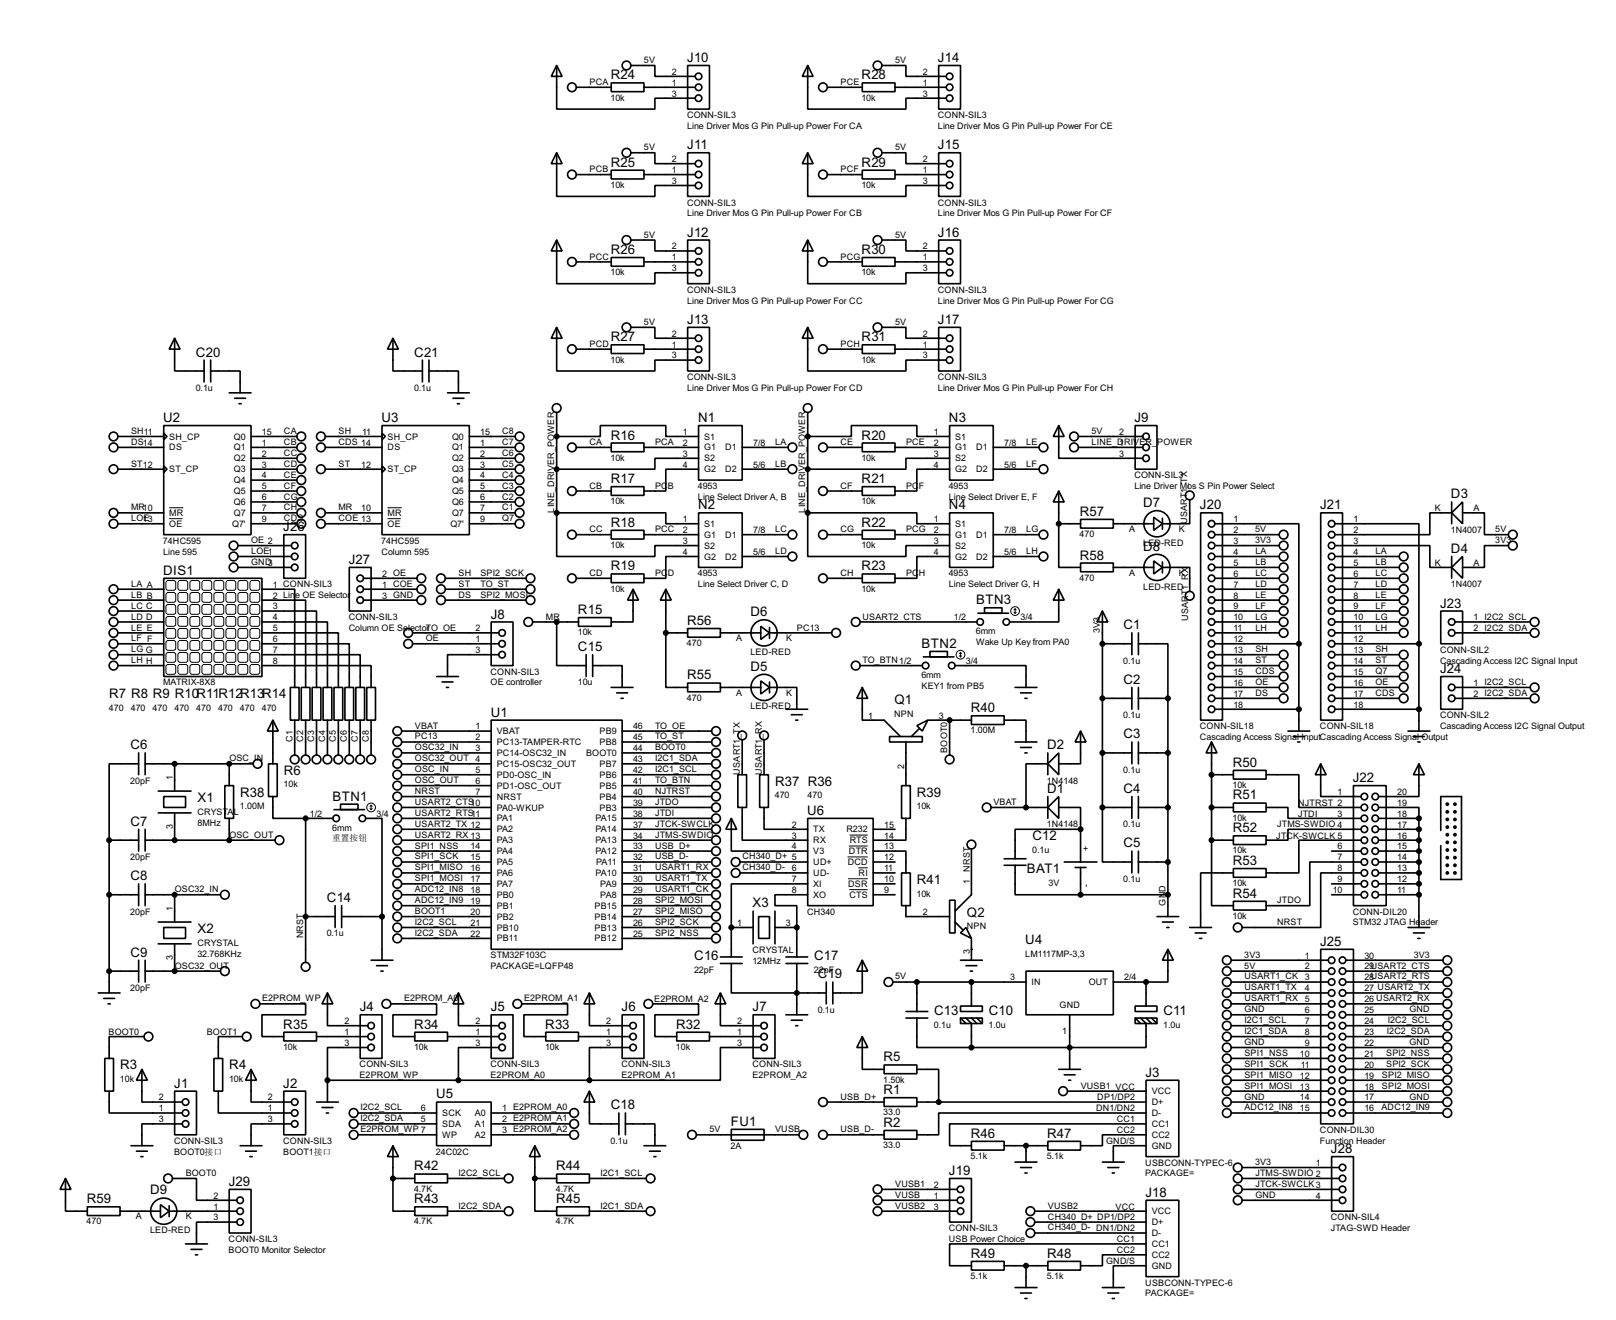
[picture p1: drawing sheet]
<svg xmlns="http://www.w3.org/2000/svg" width="376mm" height="307mm" viewBox="0 0 376 307" stroke-linecap="round" stroke-linejoin="round" font-family="sans-serif">
<defs><g id="words">
<g font-size="3.4">
<text x="159.9" y="14.4">J10</text>
<text x="218.3" y="14.4">J14</text>
<text x="142.1" y="18.5">R24</text>
<text x="200.5" y="18.5">R28</text>
<text x="159.9" y="34.8">J11</text>
<text x="218.3" y="34.8">J15</text>
<text x="142.1" y="38.8">R25</text>
<text x="200.5" y="38.8">R29</text>
<text x="142.1" y="59.1">R26</text>
<text x="159.9" y="55.1">J12</text>
<text x="200.5" y="59.1">R30</text>
<text x="218.3" y="55.1">J16</text>
<text x="159.9" y="75.4">J13</text>
<text x="218.3" y="75.4">J17</text>
<text x="45.6" y="83">C20</text>
<text x="96.4" y="83">C21</text>
<text x="142.1" y="79.5">R27</text>
<text x="200.5" y="79.5">R31</text>
<text x="38" y="98.3">U2</text>
<text x="88.8" y="98.3">U3</text>
<text x="162.4" y="98.3">N1</text>
<text x="220.8" y="98.3">N3</text>
<text x="264" y="98.3">J9</text>
<text x="142.1" y="102.3">R16</text>
<text x="200.5" y="102.3">R20</text>
<text x="142.1" y="112.5">R17</text>
<text x="200.5" y="112.5">R21</text>
<text x="162.4" y="118.6">N2</text>
<text x="220.8" y="118.6">N4</text>
<text x="266" y="118.1">D7</text>
<text x="279.2" y="118.6">J20</text>
<text x="307.2" y="118.6">J21</text>
<text x="337.7" y="116">D3</text>
<text x="65.9" y="123.7">J26</text>
<text x="142.1" y="122.6">R18</text>
<text x="200.5" y="122.6">R22</text>
<text x="251.3" y="120.1">R57</text>
<text x="81.2" y="131.3">J27</text>
<text x="251.3" y="130.3">R58</text>
<text x="266" y="128.2">D8</text>
<text x="337.7" y="128.7">D4</text>
<text x="38" y="133.8">DIS1</text>
<text x="142.1" y="132.8">R19</text>
<text x="200.5" y="132.8">R23</text>
<text x="114.2" y="144">J8</text>
<text x="134.5" y="143">R15</text>
<text x="174.6" y="143.5">D6</text>
<text x="227.2" y="140.7">BTN3</text>
<text x="335.1" y="141.4">J23</text>
<text x="159.9" y="145.5">R56</text>
<text x="261.5" y="146.5">C1</text>
<text x="134.5" y="151.6">C15</text>
<text x="214.5" y="150.8">BTN2</text>
<text x="159.9" y="158.2">R55</text>
<text x="174.6" y="156.1">D5</text>
<text x="261.5" y="159.2">C2</text>
<text x="335.1" y="156.6">J24</text>
<text x="25.4" y="162.6">R7 R8 R9 R10R11R12R13R14</text>
<text x="114.2" y="166.8">U1</text>
<text x="208.1" y="163.8">Q1</text>
<text x="225.9" y="165.8">R40</text>
<text x="261.5" y="171.9">C3</text>
<text x="30.4" y="174.4">C6</text>
<text x="243.7" y="174.4">D2</text>
<text x="286.9" y="178.5">R50</text>
<text x="55.9" y="185.4">R38</text>
<text x="66.1" y="180.3">R6</text>
<text x="180.4" y="182.9">R37 R36</text>
<text x="213.3" y="185.4">R39</text>
<text x="243.7" y="184.6">D1</text>
<text x="261.5" y="184.6">C4</text>
<text x="314.8" y="182">J22</text>
<text x="46" y="186.7">X1</text>
<text x="77.4" y="186.4">BTN1</text>
<text x="187.8" y="189.7">U6</text>
<text x="286.9" y="186.1">R51</text>
<text x="30.4" y="192.2">C7</text>
<text x="240.3" y="195.6">C12</text>
<text x="261.5" y="197.3">C5</text>
<text x="286.9" y="193.7">R52</text>
<text x="239" y="203.2">BAT1</text>
<text x="286.9" y="201.3">R53</text>
<text x="30.4" y="204.9">C8</text>
<text x="76.1" y="210">C14</text>
<text x="213.3" y="205.7">R41</text>
<text x="286.9" y="209">R54</text>
<text x="175.1" y="211.2">X3</text>
<text x="225" y="213.4">Q2</text>
<text x="46" y="217.2">X2</text>
<text x="238.6" y="219.7">U4</text>
<text x="307.2" y="220.1">J25</text>
<text x="30.4" y="222.7">C9</text>
<text x="161.6" y="223.5">C16</text>
<text x="189.5" y="223.5">C17</text>
<text x="190.3" y="227.8">C19</text>
<text x="65.9" y="239.4">R35</text>
<text x="83.7" y="235.4">J4</text>
<text x="96.4" y="239.4">R34</text>
<text x="114.2" y="235.4">J5</text>
<text x="126.9" y="239.4">R33</text>
<text x="144.7" y="235.4">J6</text>
<text x="157.4" y="239.4">R32</text>
<text x="175.1" y="235.4">J7</text>
<text x="217.4" y="236.2">C13</text>
<text x="230.1" y="236.2">C10</text>
<text x="270.7" y="236.2">C11</text>
<text x="28" y="248.9">R3</text>
<text x="53.4" y="248.9">R4</text>
<text x="205.6" y="247.1">R5</text>
<text x="266.5" y="250.6">J3</text>
<text x="40.5" y="253.2">J1</text>
<text x="65.9" y="253.2">J2</text>
<text x="101.5" y="255.7">U5</text>
<text x="205.6" y="254.7">R1</text>
<text x="142.1" y="258.2">C18</text>
<text x="170.1" y="262">FU1</text>
<text x="205.6" y="262.3">R2</text>
<text x="225.9" y="264.8">R46</text>
<text x="243.7" y="264.8">R47</text>
<text x="309.7" y="268.4">J28</text>
<text x="96.4" y="272.5">R42</text>
<text x="129.4" y="272.5">R44</text>
<text x="220.8" y="273.5">J19</text>
<text x="20.2" y="280.1">R59</text>
<text x="34.9" y="278">D9</text>
<text x="53.2" y="276">J29</text>
<text x="96.4" y="280.1">R43</text>
<text x="129.4" y="280.1">R45</text>
<text x="266.5" y="278.6">J18</text>
<text x="225.9" y="292.8">R49</text>
<text x="243.7" y="292.8">R48</text>
</g>
<g font-size="2.3">
<text x="149.9" y="14.7">5V</text>
<text x="156.3" y="17.4">2</text>
<text x="208.3" y="14.7">5V</text>
<text x="214.8" y="17.4">2</text>
<text x="137.2" y="19.8">PCA</text>
<text x="142.1" y="23.5">10k</text>
<text x="156.3" y="19.9">1</text>
<text x="156.3" y="22.5">3</text>
<text x="195.6" y="19.8">PCE</text>
<text x="200.4" y="23.5">10k</text>
<text x="214.8" y="19.9">1</text>
<text x="214.8" y="22.5">3</text>
<text x="159.9" y="27.5">CONN-SIL3</text>
<text x="218.3" y="27.5">CONN-SIL3</text>
<text x="149.9" y="35">5V</text>
<text x="159.9" y="30.1">Line Driver Mos G Pin Pull-up Power For CA</text>
<text x="208.3" y="35">5V</text>
<text x="218.3" y="30.1">Line Driver Mos G Pin Pull-up Power For CE</text>
<text x="137.2" y="40.1">PCB</text>
<text x="156.3" y="37.7">2</text>
<text x="156.3" y="40.3">1</text>
<text x="195.6" y="40.1">PCF</text>
<text x="214.8" y="37.7">2</text>
<text x="214.8" y="40.3">1</text>
<text x="142.1" y="43.8">10k</text>
<text x="156.3" y="42.8">3</text>
<text x="159.9" y="47.8">CONN-SIL3</text>
<text x="200.4" y="43.8">10k</text>
<text x="214.8" y="42.8">3</text>
<text x="218.3" y="47.8">CONN-SIL3</text>
<text x="159.9" y="50.4">Line Driver Mos G Pin Pull-up Power For CB</text>
<text x="218.3" y="50.4">Line Driver Mos G Pin Pull-up Power For CF</text>
<text x="149.9" y="55.3">5V</text>
<text x="156.3" y="58">2</text>
<text x="208.3" y="55.3">5V</text>
<text x="214.8" y="58">2</text>
<text x="137.2" y="60.4">PCC</text>
<text x="142.1" y="64.1">10k</text>
<text x="156.3" y="60.6">1</text>
<text x="156.3" y="63.1">3</text>
<text x="195.6" y="60.4">PCG</text>
<text x="200.4" y="64.1">10k</text>
<text x="214.8" y="60.6">1</text>
<text x="214.8" y="63.1">3</text>
<text x="159.9" y="68.2">CONN-SIL3</text>
<text x="159.9" y="70.7">Line Driver Mos G Pin Pull-up Power For CC</text>
<text x="218.3" y="68.2">CONN-SIL3</text>
<text x="218.3" y="70.7">Line Driver Mos G Pin Pull-up Power For CG</text>
<text x="149.9" y="75.6">5V</text>
<text x="208.3" y="75.6">5V</text>
<text x="137.2" y="80.7">PCD</text>
<text x="156.3" y="78.4">2</text>
<text x="156.3" y="80.9">1</text>
<text x="156.3" y="83.4">3</text>
<text x="195.6" y="80.7">PCH</text>
<text x="214.8" y="78.4">2</text>
<text x="214.8" y="80.9">1</text>
<text x="214.8" y="83.4">3</text>
<text x="142.1" y="84.4">10k</text>
<text x="159.9" y="88.5">CONN-SIL3</text>
<text x="200.4" y="84.4">10k</text>
<text x="218.3" y="88.5">CONN-SIL3</text>
<text x="45.6" y="91">0.1u</text>
<text x="96.4" y="91">0.1u</text>
<text x="159.9" y="91">Line Driver Mos G Pin Pull-up Power For CD</text>
<text x="218.3" y="91">Line Driver Mos G Pin Pull-up Power For CH</text>
<text x="30.5" y="101">SH11</text>
<text x="61" y="101.2">15</text>
<text x="66.1" y="101">CA</text>
<text x="78.8" y="101">SH</text>
<text x="84.2" y="101.2">11</text>
<text x="111.8" y="101.2">15</text>
<text x="116.9" y="101">C8</text>
<text x="158.9" y="101.2">1</text>
<text x="217.3" y="101.2">1</text>
<text x="254" y="101">5V</text>
<text x="260.5" y="101.2">2</text>
<text x="30.5" y="103.6">DS14</text>
<text x="39.4" y="102.3">SH_CP</text>
<text x="39.4" y="104.9">DS</text>
<text x="54.4" y="102.3">Q0</text>
<text x="54.4" y="104.9">Q1</text>
<text x="54.4" y="107.4">Q2</text>
<text x="61" y="103.8">1</text>
<text x="61" y="106.3">2</text>
<text x="66.1" y="103.6">CB</text>
<text x="66.1" y="106.1">CC</text>
<text x="78.8" y="103.6">CDS 14</text>
<text x="90.2" y="102.3">SH_CP</text>
<text x="90.2" y="104.9">DS</text>
<text x="105.2" y="102.3">Q0</text>
<text x="105.2" y="104.9">Q1</text>
<text x="105.2" y="107.4">Q2</text>
<text x="111.8" y="103.8">1</text>
<text x="111.8" y="106.3">2</text>
<text x="116.9" y="103.6">C7</text>
<text x="116.9" y="106.1">C6</text>
<text x="137.2" y="103.6">CA</text>
<text x="142.1" y="107.3">10k</text>
<text x="152.4" y="103.6">PCA</text>
<text x="158.9" y="103.8">2</text>
<text x="158.9" y="106.3">3</text>
<text x="163.9" y="102.3">S1</text>
<text x="163.9" y="104.9">G1</text>
<text x="163.9" y="107.4">S2</text>
<text x="168.8" y="104.9">D1</text>
<text x="175.3" y="103.8">7/8</text>
<text x="180.4" y="103.6">LA</text>
<text x="195.6" y="103.6">CE</text>
<text x="200.4" y="107.3">10k</text>
<text x="210.9" y="103.6">PCE</text>
<text x="217.3" y="103.8">2</text>
<text x="217.3" y="106.3">3</text>
<text x="222.3" y="102.3">S1</text>
<text x="222.3" y="104.9">G1</text>
<text x="222.3" y="107.4">S2</text>
<text x="227.2" y="104.9">D1</text>
<text x="233.7" y="103.8">7/8</text>
<text x="238.8" y="103.6">LE</text>
<text x="254" y="103.6">LINE_D1RIVER_</text>
<text x="260.5" y="106.3">3</text>
<text x="269.3" y="103.6">POWER</text>
<text x="30.5" y="108.7">ST12</text>
<text x="39.4" y="109.9">ST_CP</text>
<text x="54.4" y="109.9">Q3</text>
<text x="54.4" y="112.5">Q4</text>
<text x="61" y="108.8">3</text>
<text x="61" y="111.4">4</text>
<text x="61" y="113.9">5</text>
<text x="66.1" y="108.7">CD</text>
<text x="66.1" y="111.2">CE</text>
<text x="66.1" y="113.7">CF</text>
<text x="78.8" y="108.7">ST</text>
<text x="84.1" y="108.8">12</text>
<text x="90.2" y="109.9">ST_CP</text>
<text x="105.2" y="109.9">Q3</text>
<text x="105.2" y="112.5">Q4</text>
<text x="111.8" y="108.8">3</text>
<text x="111.8" y="111.4">4</text>
<text x="111.8" y="113.9">5</text>
<text x="116.9" y="108.7">C5</text>
<text x="116.9" y="111.2">C4</text>
<text x="116.9" y="113.7">C3</text>
<text x="137.2" y="113.7">CB</text>
<text x="152.4" y="113.7">PC</text>
<text x="155.4" y="113.7">B</text>
<text x="158.9" y="108.8">4</text>
<text x="162.4" y="113.9">4953</text>
<text x="163.9" y="109.9">G2</text>
<text x="168.8" y="109.9">D2</text>
<text x="175.3" y="108.8">5/6</text>
<text x="180.4" y="108.7">LB</text>
<text x="195.6" y="113.7">CF</text>
<text x="210.9" y="113.7">PC</text>
<text x="213.9" y="113.7">F</text>
<text x="217.3" y="108.8">4</text>
<text x="220.8" y="113.9">4953</text>
<text x="222.3" y="109.9">G2</text>
<text x="227.2" y="109.9">D2</text>
<text x="233.7" y="108.8">5/6</text>
<text x="238.8" y="108.7">LF</text>
<text x="264" y="111.3">CONN-SIL3</text>
<text x="264" y="113.9">Line Driver Mos S Pin Power Select</text>
<text x="30.5" y="118.8">MR10</text>
<text x="54.4" y="115">Q5</text>
<text x="54.4" y="117.6">Q6</text>
<text x="61" y="116.5">6</text>
<text x="61" y="119">7</text>
<text x="66.1" y="116.3">CG</text>
<text x="66.1" y="118.8">CH</text>
<text x="78.8" y="118.8">MR</text>
<text x="84.1" y="119">10</text>
<text x="105.2" y="115">Q5</text>
<text x="105.2" y="117.6">Q6</text>
<text x="111.8" y="116.5">6</text>
<text x="111.8" y="119">7</text>
<text x="116.9" y="116.3">C2</text>
<text x="116.9" y="118.8">C1</text>
<text x="129" y="119.3" transform="rotate(-90 129 119.3)">LINE_DRIVER_POWER</text>
<text x="142.1" y="117.4">10k</text>
<text x="162.4" y="116.4">Line Select Driver A, B</text>
<text x="187.4" y="119.3" transform="rotate(-90 187.4 119.3)">LINE_DRIVER_POWER</text>
<text x="200.4" y="117.4">10k</text>
<text x="220.8" y="116.4">Line Select Driver E, F</text>
<text x="333.9" y="119">K</text>
<text x="342.9" y="119">A</text>
<text x="30.5" y="121.4">LO1E3</text>
<text x="39.4" y="120.1">MR</text>
<text x="39.4" y="122.6">OE</text>
<text x="54" y="122.6">Q7'</text>
<text x="54.4" y="120.1">Q7</text>
<text x="61" y="121.5">9</text>
<text x="66.1" y="121.4">CDS</text>
<text x="78.8" y="121.4">COE 13</text>
<text x="90.2" y="120.1">MR</text>
<text x="90.2" y="122.6">OE</text>
<text x="104.8" y="122.6">Q7'</text>
<text x="105.2" y="120.1">Q7</text>
<text x="111.8" y="121.5">9</text>
<text x="116.9" y="121.4">Q7</text>
<text x="137.2" y="123.9">CC</text>
<text x="152.4" y="123.9">PCC</text>
<text x="158.9" y="121.5">1</text>
<text x="158.9" y="124.1">2</text>
<text x="163.9" y="122.6">S1</text>
<text x="163.9" y="125.2">G1</text>
<text x="168.8" y="125.2">D1</text>
<text x="175.3" y="124.1">7/8</text>
<text x="180.4" y="123.9">LC</text>
<text x="195.6" y="123.9">CG</text>
<text x="210.9" y="123.9">PCG</text>
<text x="217.3" y="121.5">1</text>
<text x="217.3" y="124.1">2</text>
<text x="222.3" y="122.6">S1</text>
<text x="222.3" y="125.2">G1</text>
<text x="227.2" y="125.2">D1</text>
<text x="233.7" y="124.1">7/8</text>
<text x="238.8" y="123.9">LG</text>
<text x="251.2" y="125.1">470</text>
<text x="262.8" y="123.8">A</text>
<text x="274.4" y="123.8">K</text>
<text x="276.3" y="121.9" transform="rotate(-90 276.3 121.9)">USART1_TX</text>
<text x="287" y="121.5">1</text>
<text x="287" y="124.1">2</text>
<text x="292.1" y="123.9">5V</text>
<text x="315" y="121.5">1</text>
<text x="315" y="124.1">2</text>
<text x="337.6" y="124">1N4007</text>
<text x="348" y="123.9">5V</text>
<text x="37.9" y="126.6">74HC595</text>
<text x="38" y="129.1">Line 595</text>
<text x="58.5" y="126.4">OE 2</text>
<text x="58.5" y="129">LOE1</text>
<text x="58.5" y="131.5">GND3</text>
<text x="88.7" y="126.6">74HC595</text>
<text x="88.8" y="129.1">Column 595</text>
<text x="142.1" y="127.6">10k</text>
<text x="158.9" y="126.6">3</text>
<text x="158.9" y="129.2">4</text>
<text x="163.9" y="127.7">S2</text>
<text x="163.9" y="130.3">G2</text>
<text x="168.8" y="130.3">D2</text>
<text x="175.3" y="129.2">5/6</text>
<text x="180.4" y="129">LD</text>
<text x="200.4" y="127.6">10k</text>
<text x="217.3" y="126.6">3</text>
<text x="217.3" y="129.2">4</text>
<text x="222.3" y="127.7">S2</text>
<text x="222.3" y="130.3">G2</text>
<text x="227.2" y="130.3">D2</text>
<text x="233.7" y="129.2">5/6</text>
<text x="238.8" y="129">LH</text>
<text x="266" y="127.1">LED-RED</text>
<text x="287" y="126.6">3</text>
<text x="287" y="129.2">4</text>
<text x="287" y="131.7">5</text>
<text x="292.1" y="126.4">3V3</text>
<text x="292.1" y="129">LA</text>
<text x="292.1" y="131.5">LB</text>
<text x="315" y="126.6">3</text>
<text x="315" y="129.2">4</text>
<text x="315" y="131.7">5</text>
<text x="320.1" y="129">LA</text>
<text x="320.1" y="131.5">LB</text>
<text x="333.9" y="131.7">K</text>
<text x="342.9" y="131.7">A</text>
<text x="348" y="126.4">3V3</text>
<text x="30.5" y="136.6">LA A</text>
<text x="63.5" y="136.8">1 CONN-SIL3</text>
<text x="88.9" y="134.2">2 OE</text>
<text x="88.9" y="136.8">1 COE</text>
<text x="106.7" y="134.1">SH</text>
<text x="106.7" y="136.6">ST</text>
<text x="111.8" y="134.1">SPI2_SCK</text>
<text x="111.8" y="136.6">TO_ST</text>
<text x="137.2" y="134.1">CD</text>
<text x="142.1" y="137.8">10k</text>
<text x="152.4" y="134.1">PC</text>
<text x="155.4" y="134.1">D</text>
<text x="162.4" y="134.2">4953</text>
<text x="162.4" y="136.7">Line Select Driver C, D</text>
<text x="195.6" y="134.1">CH</text>
<text x="200.4" y="137.8">10k</text>
<text x="210.9" y="134.1">PC</text>
<text x="213.9" y="134.1">H</text>
<text x="220.8" y="134.2">4953</text>
<text x="220.8" y="136.7">Line Select Driver G, H</text>
<text x="251.2" y="135.2">470</text>
<text x="262.8" y="134">A</text>
<text x="266" y="137.2">LED-RED</text>
<text x="274.4" y="134">K</text>
<text x="287" y="134.2">6</text>
<text x="287" y="136.8">7</text>
<text x="292.1" y="134.1">LC</text>
<text x="292.1" y="136.6">LD</text>
<text x="315" y="134.2">6</text>
<text x="315" y="136.8">7</text>
<text x="320.1" y="134.1">LC</text>
<text x="320.1" y="136.6">LD</text>
<text x="337.6" y="136.7">1N4007</text>
<text x="30.5" y="139.1">LB B</text>
<text x="30.5" y="141.7">LC C</text>
<text x="63.5" y="139.3">2 Lin</text>
<text x="63.5" y="141.9">3</text>
<text x="68.7" y="139.3">e OE Selector</text>
<text x="88.9" y="139.3">3 GND</text>
<text x="106.7" y="139.1">DS</text>
<text x="111.8" y="139.1">SPI2_MOSI</text>
<text x="287" y="139.3">8</text>
<text x="287" y="141.9">9</text>
<text x="292.1" y="139.1">LE</text>
<text x="292.1" y="141.7">LF</text>
<text x="315" y="139.3">8</text>
<text x="315" y="141.9">9</text>
<text x="320.1" y="139.1">LE</text>
<text x="320.1" y="141.7">LF</text>
<text x="30.5" y="144.2">LD D</text>
<text x="30.5" y="146.8">LE E</text>
<text x="30.5" y="149.3">LF F</text>
<text x="63.5" y="144.4">4</text>
<text x="63.5" y="146.9">5</text>
<text x="63.5" y="149.5">6</text>
<text x="81.1" y="144.4">CONN-SIL3</text>
<text x="81.1" y="146.9">Column OE SelectoTO_OE</text>
<text x="99.1" y="149.3">OE</text>
<text x="99.3" y="146.9">r</text>
<text x="110.6" y="146.9">2</text>
<text x="110.6" y="149.5">1</text>
<text x="127" y="144.2">MR</text>
<text x="134.5" y="147.9">10k</text>
<text x="171.3" y="149.2">A</text>
<text x="182.9" y="149.2">K</text>
<text x="185.5" y="146.8">PC13</text>
<text x="200.7" y="144.2">USART2_CTS</text>
<text x="222" y="144.4">1/2</text>
<text x="227.1" y="147.7">6mm</text>
<text x="237.5" y="144.4">3/4</text>
<text x="255.9" y="147.3" transform="rotate(-90 255.9 147.3)">3V</text>
<text x="255.9" y="144.7" transform="rotate(-90 255.9 144.7)">3</text>
<text x="276.5" y="144.6" transform="rotate(-90 276.5 144.6)">USART1_RX</text>
<text x="287" y="144.4">10</text>
<text x="287" y="146.9">11</text>
<text x="287" y="149.5">12</text>
<text x="292.1" y="144.2">LG</text>
<text x="292.1" y="146.8">LH</text>
<text x="315" y="144.4">10</text>
<text x="315" y="146.9">11</text>
<text x="315" y="149.5">12</text>
<text x="320.1" y="144.2">LG</text>
<text x="320.1" y="146.8">LH</text>
<text x="342.9" y="144.4">1 I2C2_SCL</text>
<text x="342.9" y="146.9">2 I2C2_SDA</text>
<text x="30.5" y="151.8">LG G</text>
<text x="30.5" y="154.3">LH H</text>
<text x="63.5" y="152">7</text>
<text x="63.5" y="154.6">8</text>
<text x="110.6" y="152">3</text>
<text x="159.9" y="150.5">470</text>
<text x="174.6" y="152.5">LED-RED</text>
<text x="200.7" y="154.3">TO_BTN1/2</text>
<text x="224.8" y="154.6">3/4</text>
<text x="227.2" y="150.2">Wake Up Key from PA0</text>
<text x="261.4" y="154.5">0.1u</text>
<text x="287" y="152">13</text>
<text x="287" y="154.6">14</text>
<text x="292.1" y="151.8">SH</text>
<text x="292.1" y="154.3">ST</text>
<text x="315" y="152">13</text>
<text x="315" y="154.6">14</text>
<text x="320.1" y="151.8">SH</text>
<text x="320.1" y="154.3">ST</text>
<text x="335.1" y="152">CONN-SIL2</text>
<text x="335.1" y="154.5">Cascading Access I2C Signal Input</text>
<text x="38" y="159.6">MATRIX-8X8</text>
<text x="114.2" y="157">CONN-SIL3</text>
<text x="114.2" y="159.6">OE controller</text>
<text x="134.5" y="159.6">10u</text>
<text x="171.3" y="161.9">A</text>
<text x="182.9" y="161.9">K</text>
<text x="214.4" y="157.8">6mm</text>
<text x="214.5" y="160.3">KEY1 from PB5</text>
<text x="287" y="157.1">15</text>
<text x="287" y="159.6">16</text>
<text x="292.1" y="156.9">CDS</text>
<text x="292.1" y="159.4">OE</text>
<text x="292.1" y="162">DS</text>
<text x="315" y="157.1">15</text>
<text x="315" y="159.6">16</text>
<text x="320.1" y="156.9">Q7</text>
<text x="320.1" y="159.4">OE</text>
<text x="320.1" y="162">CDS</text>
<text x="342.9" y="159.6">1 I2C2_SCL</text>
<text x="25.4" y="165.5">470</text>
<text x="30.4" y="165.5">470</text>
<text x="35.5" y="165.5">470</text>
<text x="40.6" y="165.5">470</text>
<text x="45.7" y="165.5">470</text>
<text x="50.8" y="165.5">470</text>
<text x="55.8" y="165.5">470</text>
<text x="60.9" y="165.5">470</text>
<text x="159.9" y="163.1">470</text>
<text x="174.6" y="165.1">LED-RED</text>
<text x="202.1" y="167.3">1</text>
<text x="208.1" y="166.8">NPN</text>
<text x="218.4" y="167.3">3</text>
<text x="261.4" y="167.2">0.1u</text>
<text x="287" y="162.2">17</text>
<text x="287" y="164.7">18</text>
<text x="315" y="162.2">17</text>
<text x="315" y="164.7">18</text>
<text x="335.1" y="167.2">CONN-SIL2</text>
<text x="342.9" y="162.2">2 I2C2_SDA</text>
<text x="68" y="172.7" transform="rotate(-90 68 172.7)">C1</text>
<text x="70.6" y="172.7" transform="rotate(-90 70.6 172.7)">C2</text>
<text x="73.1" y="172.7" transform="rotate(-90 73.1 172.7)">C3</text>
<text x="75.6" y="172.7" transform="rotate(-90 75.6 172.7)">C4</text>
<text x="78.2" y="172.7" transform="rotate(-90 78.2 172.7)">C5</text>
<text x="80.7" y="172.7" transform="rotate(-90 80.7 172.7)">C6</text>
<text x="83.3" y="172.7" transform="rotate(-90 83.3 172.7)">C7</text>
<text x="85.8" y="172.7" transform="rotate(-90 85.8 172.7)">C8</text>
<text x="96.6" y="169.6">VBAT</text>
<text x="96.6" y="172.1">PC13</text>
<text x="110.6" y="169.8">1</text>
<text x="110.6" y="172.3">2</text>
<text x="115.6" y="170.9">VBAT</text>
<text x="115.6" y="173.4">PC13-TAMPER-RTC</text>
<text x="139.5" y="170.9">PB9</text>
<text x="139.5" y="173.4">PB8</text>
<text x="147.3" y="169.8">46</text>
<text x="147.3" y="172.3">45</text>
<text x="152.4" y="169.6">TO_OE</text>
<text x="152.4" y="172.1">TO_ST</text>
<text x="225.8" y="170.7">1.00M</text>
<text x="279.2" y="169.7">CONN-SIL18</text>
<text x="279.2" y="172.3">Cascading Access Signal InputCascading Access Signal Output</text>
<text x="307.2" y="169.7">CONN-SIL18</text>
<text x="335.1" y="169.7">Cascading Access I2C Signal Output</text>
<text x="53.4" y="177.2">OSC_IN</text>
<text x="96.6" y="174.7">OSC32_IN</text>
<text x="96.6" y="177.2">OSC32_OUT 4</text>
<text x="96.6" y="179.7">OSC_IN</text>
<text x="110.6" y="174.9">3</text>
<text x="110.6" y="180">5</text>
<text x="115.6" y="176">PC14-OSC32_IN</text>
<text x="115.6" y="178.5">PC15-OSC32_OUT</text>
<text x="136.4" y="176">BOOT0</text>
<text x="139.5" y="178.5">PB7</text>
<text x="147.3" y="174.9">44</text>
<text x="147.3" y="177.4">43</text>
<text x="147.3" y="180">42</text>
<text x="152.4" y="174.7">BOOT0</text>
<text x="152.4" y="177.2">I2C1_SDA</text>
<text x="152.4" y="179.7">I2C1_SCL</text>
<text x="210.4" y="178.9" transform="rotate(-90 210.4 178.9)">2</text>
<text x="220.4" y="175.2" transform="rotate(-90 220.4 175.2)">BOOT0</text>
<text x="261.4" y="179.9">0.1u</text>
<text x="30.3" y="182.4">20pF</text>
<text x="40.3" y="181.6" transform="rotate(-90 40.3 181.6)">1</text>
<text x="66" y="183.3">10k</text>
<text x="96.6" y="182.3">OSC_OUT</text>
<text x="96.6" y="184.8">NRST</text>
<text x="110.6" y="182.5">6</text>
<text x="110.6" y="185">7</text>
<text x="115.6" y="181.1">PD0-OSC_IN</text>
<text x="115.6" y="183.6">PD1-OSC_OUT</text>
<text x="139.5" y="181.1">PB6</text>
<text x="139.5" y="183.6">PB5</text>
<text x="147.3" y="182.5">41</text>
<text x="147.3" y="185">40</text>
<text x="152.4" y="182.3">TO_BTN</text>
<text x="152.4" y="184.8">NJTRST</text>
<text x="172.2" y="180.3" transform="rotate(-90 172.2 180.3)">USART1_TX</text>
<text x="177.2" y="180.3" transform="rotate(-90 177.2 180.3)">USART1_RX</text>
<text x="180.3" y="185.8">470</text>
<text x="187.9" y="185.8">470</text>
<text x="243.6" y="182.4">1N4148</text>
<text x="286.8" y="183.4">10k</text>
<text x="311.3" y="185">1</text>
<text x="325.1" y="185">20</text>
<text x="46" y="189.7">CRYSTA</text>
<text x="54.4" y="189.7">L</text>
<text x="55.8" y="188.4">1.00M</text>
<text x="72.1" y="190.1">1/2</text>
<text x="87.6" y="190.1">3/4</text>
<text x="96.6" y="187.4">USART2_CTS10</text>
<text x="96.6" y="189.9">USART2_RTS11</text>
<text x="115.6" y="186.1">NRST</text>
<text x="115.6" y="188.7">PA0-WKUP</text>
<text x="115.6" y="191.2">PA1</text>
<text x="138.6" y="191.2">PA15</text>
<text x="139.5" y="186.1">PB4</text>
<text x="139.5" y="188.7">PB3</text>
<text x="147.3" y="187.6">39</text>
<text x="147.3" y="190.1">38</text>
<text x="152.4" y="187.4">JTDO</text>
<text x="152.4" y="189.9">JTDI</text>
<text x="213.3" y="188.4">10k</text>
<text x="231.2" y="187.4">VBAT</text>
<text x="286.8" y="191.1">10k</text>
<text x="302.1" y="187.6">NJTRST 2</text>
<text x="302.1" y="190.1">JTDI</text>
<text x="311.3" y="190.1">3</text>
<text x="325.1" y="187.6">19</text>
<text x="325.1" y="190.1">18</text>
<text x="40.3" y="192.9" transform="rotate(-90 40.3 192.9)">3</text>
<text x="45.9" y="192.2">8MHz</text>
<text x="53.4" y="195">OSC_OUT</text>
<text x="77.3" y="193.3">6mm</text>
<text x="96.6" y="192.4">USART2_TX 12</text>
<text x="96.6" y="195">USART2_RX 13</text>
<text x="96.6" y="197.5">SPI1_NSS</text>
<text x="109.5" y="197.7">14</text>
<text x="115.6" y="193.8">PA2</text>
<text x="115.6" y="196.3">PA3</text>
<text x="138.6" y="193.8">PA14</text>
<text x="138.6" y="196.3">PA13</text>
<text x="147.3" y="192.7">37</text>
<text x="147.3" y="195.2">34</text>
<text x="147.3" y="197.7">33</text>
<text x="152.4" y="192.4">JTCK-SWCLK</text>
<text x="152.4" y="195">JTMS-SWDIO</text>
<text x="152.4" y="197.5">USB_D+</text>
<text x="184.3" y="192.7">2</text>
<text x="184.3" y="195.2">3</text>
<text x="184.3" y="197.7">4</text>
<text x="189.3" y="193.8">TX</text>
<text x="189.3" y="196.3">RX</text>
<text x="197" y="193.8">R232</text>
<text x="197.7" y="196.3">RTS</text>
<text x="205.7" y="192.7">15</text>
<text x="205.7" y="195.2">14</text>
<text x="205.7" y="197.7">13</text>
<text x="243.6" y="192.6">1N4148</text>
<text x="261.4" y="192.6">0.1u</text>
<text x="297" y="195.2">JTCK-SWCLK 5</text>
<text x="297.2" y="192.4">JTMS-SWDIO 4</text>
<text x="311.3" y="197.7">6</text>
<text x="325.1" y="192.7">17</text>
<text x="325.1" y="195.2">16</text>
<text x="325.1" y="197.7">15</text>
<text x="30.3" y="200.2">20pF</text>
<text x="96.6" y="200.1">SPI1_SCK</text>
<text x="96.6" y="202.6">SPI1_MISO</text>
<text x="109.5" y="200.3">15</text>
<text x="109.5" y="202.8">16</text>
<text x="115.6" y="198.8">PA4</text>
<text x="115.6" y="201.4">PA5</text>
<text x="115.6" y="203.9">PA6</text>
<text x="138.6" y="198.8">PA12</text>
<text x="138.6" y="203.9">PA10</text>
<text x="138.7" y="201.4">PA11</text>
<text x="147.3" y="200.3">32</text>
<text x="147.3" y="202.8">31</text>
<text x="152.4" y="200.1">USB_D-</text>
<text x="152.4" y="202.6">USART1_RX</text>
<text x="172.8" y="200.1">CH340_D+ 5</text>
<text x="172.8" y="202.6">CH340_D- 6</text>
<text x="189.3" y="198.8">V3</text>
<text x="189.3" y="201.4">UD+</text>
<text x="189.3" y="203.9">UD-</text>
<text x="197.3" y="201.4">DCD</text>
<text x="197.6" y="198.8">DTR</text>
<text x="199.8" y="203.9">RI</text>
<text x="205.7" y="200.3">12</text>
<text x="205.7" y="202.8">11</text>
<text x="225.7" y="203" transform="rotate(-90 225.7 203)">NRST</text>
<text x="240.2" y="198.5">0.1u</text>
<text x="253.4" y="198.1" transform="rotate(-90 253.4 198.1)">+</text>
<text x="286.8" y="198.7">10k</text>
<text x="311.3" y="200.3">7</text>
<text x="311.3" y="202.8">8</text>
<text x="325.1" y="200.3">14</text>
<text x="325.1" y="202.8">13</text>
<text x="40.7" y="207.7">OSC32_IN</text>
<text x="96.6" y="205.1">SPI1_MOSI</text>
<text x="96.6" y="207.7">ADC12_IN8</text>
<text x="109.5" y="205.4">17</text>
<text x="109.5" y="207.9">18</text>
<text x="115.6" y="206.5">PA7</text>
<text x="115.6" y="209">PB0</text>
<text x="139.7" y="206.5">PA9</text>
<text x="139.7" y="209">PA8</text>
<text x="147.3" y="205.4">30</text>
<text x="147.3" y="207.9">29</text>
<text x="152.4" y="205.1">USART1_TX</text>
<text x="152.4" y="207.7">USART1_CK</text>
<text x="184.3" y="205.4">7</text>
<text x="184.3" y="207.9">8</text>
<text x="189.3" y="206.5">XI</text>
<text x="189.3" y="209">XO</text>
<text x="197.4" y="206.5">DSR</text>
<text x="197.7" y="209">CTS</text>
<text x="205.7" y="205.4">10</text>
<text x="205.7" y="207.9">9</text>
<text x="213.3" y="208.7">10k</text>
<text x="225.7" y="205.7" transform="rotate(-90 225.7 205.7)">1</text>
<text x="244" y="206.2">3V</text>
<text x="253.4" y="206.4" transform="rotate(-90 253.4 206.4)">-</text>
<text x="261.4" y="205.3">0.1u</text>
<text x="271.2" y="207.6" transform="rotate(-90 271.2 207.6)">D</text>
<text x="286.8" y="206.3">10k</text>
<text x="310.1" y="207.9">10</text>
<text x="311.3" y="205.4">9</text>
<text x="325.1" y="205.4">12</text>
<text x="325.1" y="207.9">11</text>
<text x="30.3" y="212.9">20pF</text>
<text x="40.3" y="212.1" transform="rotate(-90 40.3 212.1)">1</text>
<text x="96.6" y="210.2">ADC12_IN9</text>
<text x="96.6" y="212.8">BOOT1</text>
<text x="96.6" y="215.3">I2C2_SCL</text>
<text x="109.5" y="210.4">19</text>
<text x="109.5" y="213">20</text>
<text x="109.5" y="215.5">21</text>
<text x="115.6" y="211.5">PB1</text>
<text x="115.6" y="214.1">PB2</text>
<text x="138.4" y="211.5">PB15</text>
<text x="138.4" y="214.1">PB14</text>
<text x="147.3" y="210.4">28</text>
<text x="147.3" y="213">27</text>
<text x="147.3" y="215.5">26</text>
<text x="152.4" y="210.2">SPI2_MOSI</text>
<text x="152.4" y="212.8">SPI2_MISO</text>
<text x="152.4" y="215.3">SPI2_SCK</text>
<text x="171.6" y="215.5">1</text>
<text x="182.9" y="215.5">3</text>
<text x="187.8" y="212.9">CH340</text>
<text x="214.8" y="213">2</text>
<text x="271.2" y="210.8" transform="rotate(-90 271.2 210.8)">GN</text>
<text x="286.8" y="213.9">10k</text>
<text x="297.2" y="210.2">JTDO</text>
<text x="297.2" y="215.3">NRST</text>
<text x="314.8" y="212.9">CONN-DIL20</text>
<text x="314.8" y="215.4">STM32 JTAG He</text>
<text x="330.6" y="215.4">ader</text>
<text x="46" y="220.1">CRYSTAL</text>
<text x="70.6" y="218.4" transform="rotate(-90 70.6 218.4)">NRST</text>
<text x="76" y="218">0.1u</text>
<text x="96.6" y="217.8">I2C2_SDA</text>
<text x="109.5" y="218.1">22</text>
<text x="115.6" y="216.6">PB10</text>
<text x="115.6" y="219.2">PB11</text>
<text x="138.4" y="216.6">PB13</text>
<text x="138.4" y="219.2">PB12</text>
<text x="147.3" y="218.1">25</text>
<text x="152.4" y="217.8">SPI2_NSS</text>
<text x="175.1" y="221.8">CRYSTAL</text>
<text x="225" y="216.3">NPN</text>
<text x="40.3" y="223.4" transform="rotate(-90 40.3 223.4)">3</text>
<text x="40.7" y="225.5">OSC32_OUT</text>
<text x="45.9" y="222.7">32.768KHz</text>
<text x="114.2" y="223.1">STM32F103C</text>
<text x="114.2" y="225.6">PACKAGE=LQFP48</text>
<text x="161.5" y="226.5">22pF</text>
<text x="175.1" y="224.3">12MHz</text>
<text x="189.4" y="226.5">22pF</text>
<text x="225.7" y="222.1" transform="rotate(-90 225.7 222.1)">3</text>
<text x="238.6" y="222.7">LM1117MP-3,3</text>
<text x="289.6" y="222.9">3V3</text>
<text x="289.6" y="225.5">5V</text>
<text x="303.7" y="223.1">1</text>
<text x="303.7" y="225.7">2</text>
<text x="317.5" y="223.1">30</text>
<text x="317.5" y="225.7">29USART2_CTS</text>
<text x="329" y="222.9">3V3</text>
<text x="30.3" y="230.7">20pF</text>
<text x="61" y="233.1">E2PROM_WP</text>
<text x="94" y="233.1">E2PROM_A0</text>
<text x="122" y="233.1">E2PROM_A1</text>
<text x="152.3" y="233.3">E2PROM_A2</text>
<text x="208.3" y="228">5V</text>
<text x="235.1" y="228.2">3</text>
<text x="240.1" y="229.3">IN</text>
<text x="253.4" y="229.3">OUT</text>
<text x="261.6" y="228.2">2/4</text>
<text x="289.6" y="228">USART1_CK 3</text>
<text x="289.6" y="230.5">USART1_TX</text>
<text x="289.6" y="233.1">USART1_RX 5</text>
<text x="303.7" y="230.8">4</text>
<text x="317.5" y="228.2">28USART2_RTS</text>
<text x="317.5" y="230.8">27 USART2_TX</text>
<text x="317.5" y="233.3">26 USART2_RX</text>
<text x="80.1" y="238.4">2</text>
<text x="110.6" y="238.4">2</text>
<text x="141.1" y="238.4">2</text>
<text x="171.6" y="238.4">2</text>
<text x="190.3" y="235.8">0.1u</text>
<text x="217.3" y="239.2">0.1u</text>
<text x="230" y="239.2">1.0u</text>
<text x="246.6" y="234.6">GND</text>
<text x="270.7" y="239.2">1.0u</text>
<text x="289.6" y="235.6">GND</text>
<text x="289.6" y="238.2">I2C1_SCL</text>
<text x="303.7" y="235.8">6</text>
<text x="303.7" y="238.4">7</text>
<text x="317.5" y="235.8">25</text>
<text x="317.5" y="238.4">24</text>
<text x="323" y="238.2">I2C2_SCL</text>
<text x="328" y="235.6">GND</text>
<text x="25.3" y="240.9">BOOT0</text>
<text x="48.1" y="240.9">BOOT1</text>
<text x="65.9" y="244.4">10k</text>
<text x="80.1" y="240.9">1</text>
<text x="80.1" y="243.5">3</text>
<text x="96.4" y="244.4">10k</text>
<text x="110.6" y="240.9">1</text>
<text x="110.6" y="243.5">3</text>
<text x="126.8" y="244.4">10k</text>
<text x="141.1" y="240.9">1</text>
<text x="141.1" y="243.5">3</text>
<text x="157.3" y="244.4">10k</text>
<text x="171.6" y="240.9">1</text>
<text x="171.6" y="243.5">3</text>
<text x="247.1" y="240.7">1</text>
<text x="289.6" y="240.7">I2C1_SDA</text>
<text x="289.6" y="243.2">GND</text>
<text x="289.6" y="245.8">SPI1_NSS</text>
<text x="302.5" y="246">10</text>
<text x="303.7" y="240.9">8</text>
<text x="303.7" y="243.5">9</text>
<text x="317.5" y="240.9">23</text>
<text x="317.5" y="243.5">22</text>
<text x="317.5" y="246">21</text>
<text x="322.6" y="245.8">SPI2_NSS</text>
<text x="322.7" y="240.7">I2C2_SDA</text>
<text x="328" y="243.2">GND</text>
<text x="27.9" y="251.9">10k</text>
<text x="53.3" y="251.9">10k</text>
<text x="83.7" y="248.5">CONN-SIL3</text>
<text x="83.7" y="251">E2PROM_WP</text>
<text x="114.2" y="248.5">CONN-SIL3</text>
<text x="114.2" y="251">E2PROM_A0</text>
<text x="144.6" y="248.5">CONN-SIL3</text>
<text x="144.6" y="251">E2PROM_A1</text>
<text x="175.1" y="248.5">CONN-SIL3</text>
<text x="175.1" y="251">E2PROM_A2</text>
<text x="289.6" y="248.3">SPI1_SCK</text>
<text x="289.6" y="250.9">SPI1_MISO</text>
<text x="302.5" y="251.1">12</text>
<text x="302.7" y="248.5">11</text>
<text x="317.5" y="248.5">20</text>
<text x="317.5" y="251.1">19</text>
<text x="321.6" y="250.9">SPI2_MISO</text>
<text x="322.6" y="248.3">SPI2_SCK</text>
<text x="37" y="256.2">2</text>
<text x="62.4" y="256.2">2</text>
<text x="195.6" y="255.9">USB_D+</text>
<text x="205.5" y="252">1.50k</text>
<text x="251.5" y="253.4">VUSB1 VCC</text>
<text x="255.3" y="256.2">DP1/DP2</text>
<text x="268" y="254.7">VCC</text>
<text x="268" y="257.3">D+</text>
<text x="289.6" y="253.4">SPI1_MOSI</text>
<text x="289.6" y="255.9">GND</text>
<text x="302.5" y="253.6">13</text>
<text x="302.5" y="256.2">14</text>
<text x="317.5" y="253.6">18</text>
<text x="317.5" y="256.2">17</text>
<text x="321.6" y="253.4">SPI2_MOSI</text>
<text x="328" y="255.9">GND</text>
<text x="37" y="258.7">1</text>
<text x="37" y="261.2">3</text>
<text x="62.4" y="258.7">1</text>
<text x="62.4" y="261.2">3</text>
<text x="83.9" y="258.5">I2C2_SCL</text>
<text x="83.9" y="261">I2C2_SDA</text>
<text x="83.9" y="263.6">E2PROM_WP 7</text>
<text x="97.9" y="258.7">6</text>
<text x="97.9" y="261.2">5</text>
<text x="102.9" y="259.8">SCK</text>
<text x="102.9" y="262.3">SDA</text>
<text x="110.5" y="259.8">A0</text>
<text x="110.5" y="262.3">A1</text>
<text x="116.8" y="258.7">1 E2PROM_A0</text>
<text x="116.8" y="261.2">2 E2PROM_A1</text>
<text x="116.8" y="263.8">3 E2PROM_A2</text>
<text x="165.1" y="263.6">5V</text>
<text x="180.4" y="263.6">VUSB</text>
<text x="195.6" y="263.6">USB_D-</text>
<text x="205.5" y="259.6">33.0</text>
<text x="255.1" y="258.7">DN1/DN2</text>
<text x="259.9" y="261.2">CC1</text>
<text x="259.9" y="263.8">CC2</text>
<text x="268" y="259.8">D-</text>
<text x="268" y="262.3">CC1</text>
<text x="289.6" y="258.5">ADC12_IN8</text>
<text x="302.5" y="258.7">15</text>
<text x="307.2" y="263.7">CONN-DIL30</text>
<text x="317.5" y="258.7">16</text>
<text x="321.5" y="258.5">ADC12_IN9</text>
<text x="40.5" y="266.2">CONN-SIL3</text>
<text x="40.5" y="268.8">BOOT0</text>
<text x="65.9" y="266.2">CONN-SIL3</text>
<text x="65.9" y="268.8">BOOT1</text>
<text x="101.4" y="268.8">24C02C</text>
<text x="102.9" y="264.9">WP</text>
<text x="110.5" y="264.9">A2</text>
<text x="142.1" y="266.2">0.1u</text>
<text x="170" y="267.5">2A</text>
<text x="205.5" y="267.3">33.0</text>
<text x="225.8" y="269.8">5.1k</text>
<text x="243.6" y="269.8">5.1k</text>
<text x="257.4" y="266.3">GND/S</text>
<text x="268" y="264.9">CC2</text>
<text x="268" y="267.4">GND</text>
<text x="307.2" y="266.2">Function Header</text>
<text x="43.2" y="273.7">BOOT0</text>
<text x="106.7" y="273.7">I2C2_SCL</text>
<text x="139.7" y="273.7">I2C1_SCL</text>
<text x="266.5" y="271.3">USBCONN-TYPEC-6</text>
<text x="266.5" y="273.9">PACKAGE=</text>
<text x="292.1" y="271.2">3V3</text>
<text x="292.1" y="273.7">JTMS-SWDIO 2</text>
<text x="306.2" y="271.4">1</text>
<text x="49.7" y="279">2</text>
<text x="49.7" y="281.6">1</text>
<text x="96.4" y="277.4">4.7K</text>
<text x="106.7" y="281.3">I2C2_SDA</text>
<text x="129.4" y="277.4">4.7K</text>
<text x="139.7" y="281.3">I2C1_SDA</text>
<text x="208.3" y="278.8">VUSB</text>
<text x="208.3" y="276.3">VUSB1</text>
<text x="208.3" y="281.3">VUSB2</text>
<text x="217.3" y="276.5">2</text>
<text x="217.3" y="279">1</text>
<text x="217.3" y="281.6">3</text>
<text x="243.9" y="281.3">VUSB2</text>
<text x="259.6" y="281.6">VCC</text>
<text x="292.1" y="276.3">JTCK-SWCLK3</text>
<text x="292.1" y="278.8">GND</text>
<text x="306.2" y="279">4</text>
<text x="20.2" y="285">470</text>
<text x="31.6" y="283.8">A</text>
<text x="34.9" y="287.1">LED-RED</text>
<text x="43.2" y="283.8">K</text>
<text x="49.7" y="284.1">3</text>
<text x="96.4" y="285">4.7K</text>
<text x="129.4" y="285">4.7K</text>
<text x="220.8" y="286.6">CONN-SIL3</text>
<text x="243.9" y="283.9">CH340_D+ DP1/DP2</text>
<text x="243.9" y="286.4">CH340_D- DN1/DN2</text>
<text x="268" y="282.7">VCC</text>
<text x="268" y="285.2">D+</text>
<text x="268" y="287.7">D-</text>
<text x="309.7" y="284">CONN-SIL4</text>
<text x="309.7" y="286.6">JTAG-SWD Header</text>
<text x="53.2" y="289.1">CONN-SIL3</text>
<text x="53.2" y="291.6">BOOT0 Monitor Selector</text>
<text x="220.8" y="289.1">USB Power Choice</text>
<text x="259.9" y="289.2">CC1</text>
<text x="259.9" y="291.7">CC2</text>
<text x="268" y="290.3">CC1</text>
<text x="268" y="292.8">CC2</text>
<text x="225.8" y="297.7">5.1k</text>
<text x="243.6" y="297.7">5.1k</text>
<text x="257.4" y="294.3">GND/S</text>
<text x="266.5" y="299.3">USBCONN-TYPEC-6</text>
<text x="268" y="295.4">GND</text>
<text x="266.5" y="301.8">PACKAGE=</text>
</g>
<g font-size="2">
<text x="77.3" y="195.9">重置按钮</text>
<text x="47.6" y="268.8">接口</text>
<text x="73" y="268.8">接口</text>
</g>
</g></defs>
<g fill="none" stroke="#000" stroke-width=".38">
<path d="M129.5 15.2l1.3 2.6h-2.5zM129.5 15.2v10.2h22.9v-2.5h9.4M142.2 19.3h7.7v2h-7.7zM146.8 15.2h5.6v2.6h9.4M160 15.2h5.1v10.2h-5.1zM188 15.2l1.2 2.6h-2.5zM188 15.2v10.2h22.8v-2.5h9.4M200.7 19.3h7.6v2h-7.6zM205.2 15.2h5.6v2.6h9.4M218.4 15.2h5.1v10.2h-5.1zM129.5 35.6l1.3 2.5h-2.5zM129.5 35.6v10.1h22.9v-2.5h9.4"/>
<path d="M134.1 20.3h8.1M142.2 39.6h7.7v2.1h-7.7zM146.8 35.6h5.6v2.5h9.4M149.9 20.3h11.9M160 35.6h5.1v10.1h-5.1zM188 35.6l1.2 2.5h-2.5zM188 35.6v10.1h22.8v-2.5h9.4M192.5 20.3h8.2M200.7 39.6h7.6v2.1h-7.6zM205.2 35.6h5.6v2.5h9.4M208.3 20.3h11.9M218.4 35.6h5.1v10.1h-5.1z"/>
<path d="M129.5 55.9l1.3 2.5h-2.5zM129.5 55.9v10.1h22.9v-2.5h9.4M134.1 40.6h8.1M142.2 59.9h7.7v2.1h-7.7zM146.8 55.9h5.6v2.5h9.4M149.9 40.6h11.9M160 55.9h5.1v10.1h-5.1zM188 55.9l1.2 2.5h-2.5zM188 55.9v10.1h22.8v-2.5h9.4M192.5 40.6h8.2M200.7 59.9h7.6v2.1h-7.6zM205.2 55.9h5.6v2.5h9.4"/>
<path d="M208.3 40.6h11.9M218.4 55.9h5.1v10.1h-5.1zM40.6 78.7l1.3 2.6h-2.5zM40.6 78.7v7.7h6.9M91.4 78.7l1.3 2.6h-2.5zM91.4 78.7v7.7h6.9M129.5 76.2l1.3 2.5h-2.5zM129.5 76.2v10.2h22.9v-2.6h9.4M134.1 61h8.1M146.8 76.2h5.6v2.5h9.4M149.9 61h11.9M160 76.2h5.1v10.2h-5.1z"/>
<path d="M188 76.2l1.2 2.5h-2.5zM188 76.2v10.2h22.8v-2.6h9.4M192.5 61h8.2M205.2 76.2h5.6v2.5h9.4M208.3 61h11.9M218.4 76.2h5.1v10.2h-5.1zM38.1 99.1h20.3v25.4h-20.3zM47.5 83.8v5.1M49 86.4h6.9v5M49 83.8v5.1M53.3 91.4h5.1M54.6 92.7h2.5"/>
<path d="M55.6 94h.5M88.9 99.1h20.3v25.4h-20.3zM98.3 83.8v5.1M99.8 86.4h6.9v5M99.8 83.8v5.1M104.1 91.4h5.1M105.4 92.7h2.5M106.4 94h.5M129.5 96v23.4M134.1 81.3h8.1M142.2 80.3h7.7v2h-7.7zM149.9 81.3h11.9"/>
<path d="M162.6 99.1h10.1v12.7h-10.1zM188 96v23.4M192.5 81.3h8.2M200.7 80.3h7.6v2h-7.6zM208.3 81.3h11.9M221 99.1h10.1v12.7h-10.1zM246.4 99.1l1.2 2.5h-2.5zM246.4 99.1v7.6h19.5M264.2 99.1h5v10.1h-5zM27.4 101.6h10.7M27.4 104.1h10.7M27.4 109.2h10.7"/>
<path d="M27.4 119.4h10.7M38.1 100.8l.8 .8-.8 .8zM38.1 108.5l.8 .7-.8 .8zM58.4 101.6h10.7M58.4 104.1h10.7M58.4 106.7h10.7M58.4 109.2h10.7M58.4 111.8h10.7M58.4 114.3h10.7M58.4 116.8h10.7M58.4 119.4h10.7M75.7 101.6h13.2"/>
<path d="M75.7 104.1h13.2M75.7 109.2h13.2M75.7 119.4h13.2M88.9 100.8l.8 .8-.8 .8zM88.9 108.5l.8 .7-.8 .8zM109.2 101.6h10.7M109.2 104.1h10.7M109.2 106.7h10.7M109.2 109.2h10.7M109.2 111.8h10.7M109.2 114.3h10.7M109.2 116.8h10.7"/>
<path d="M109.2 119.4h10.7M129.5 101.6h10.2v-2.5h15.2v2.5h7.7M129.5 119.4h25.4v2.5h7.7M129.5 119.4v10.1h22.9v-2.5h10.2M134.1 104.1h8.1M134.1 114.3h8.1M142.2 103.1h7.7v2.1h-7.7zM142.2 113.3h7.7v2h-7.7zM149.9 104.1h12.7M162.6 119.4h10.1v12.7h-10.1zM162.6 106.7h-10.2v2.5h-22.9M162.6 109.2h-7.7v5.1h-5"/>
<path d="M172.7 104.1h10.7M172.7 109.2h10.7M188 101.6h10.1v-2.5h15.3v2.5h7.6M188 119.4h25.4v2.5h7.6M188 119.4v10.1h22.8v-2.5h10.2M192.5 104.1h8.2M192.5 114.3h8.2M200.7 103.1h7.6v2.1h-7.6zM200.7 113.3h7.6v2h-7.6zM208.3 104.1h12.7M221 119.4h10.1v12.7h-10.1zM221 106.7h-10.2v2.5h-22.8"/>
<path d="M221 109.2h-7.6v5.1h-5.1M231.1 104.1h10.7M231.1 109.2h10.7M246.4 114.3l1.2 2.5h-2.5zM246.4 114.3v7.6M251 101.6h14.9M251 104.1h14.9M276.9 116.3v5.6h-6.4M279.4 119.4h5.1v48.2h-5.1zM307.3 119.4h5.1v48.2h-5.1zM337.8 119.4l2.6-2.6v5.1zM337.8 119.4h-5.1v5.1h-22.1"/>
<path d="M337.8 116.8v5.1M340.4 119.4h5v5.1h5.6M27.4 121.9h10.7M27.4 137.2h10.7M27.4 139.7h10.7M38.1 134.6h22.9v22.9h-22.9zM55.4 129.5h12.4M55.4 127h12.4M55.4 132.1h12.4M58.4 121.9h10.7M61 137.2h7.6v22.8M61 139.7h10.1v20.3"/>
<path d="M66 124.5h5.1v10.1h-5.1zM75.7 121.9h13.2M81.3 132.1h5.1v10.1h-5.1zM84.6 137.2h12.4M84.6 139.7h12.4M84.6 134.6h12.4M103.6 137.2h18.8M103.6 139.7h18.8M103.6 134.6h18.8M109.2 121.9h10.7M134.1 124.5h8.1M134.1 134.6h8.1"/>
<path d="M142.2 123.4h7.7v2.1h-7.7zM142.2 133.6h7.7v2h-7.7zM147.3 137.2l1.3 2.5h-2.6zM147.3 137.2v7.6h-5.1M149.9 124.5h12.7M154.9 137.2l1.3 2.5h-2.5zM154.9 137.2v10.1M162.6 129.5h-7.7v5.1h-5M172.7 124.5h10.7M172.7 129.5h10.7M192.5 124.5h8.2M192.5 134.6h8.2"/>
<path d="M200.7 123.4h7.6v2.1h-7.6zM200.7 133.6h7.6v2h-7.6zM208.3 124.5h12.7M221 129.5h-7.6v5.1h-5.1M231.1 124.5h10.7M231.1 129.5h10.7M246.4 137.2l1.2 2.5h-2.5zM246.4 137.2v7.6h-11.5M246.4 121.9v10.2h5.1M246.4 121.9h5.1M251.5 120.9h7.6v2h-7.6zM251.5 131.1h7.6v2h-7.6z"/>
<path d="M259.1 121.9h9.4M259.1 132.1h9.4M268.5 120.4l2 1.5-2 1.5zM268.5 130.6l2 1.5-2 1.5zM270.5 132.1h6.4v5.6M270.5 120.6v2.6M270.5 130.8v2.5M282.7 121.9h19.6v28M282.7 137.2h15M282.7 139.7h15M282.7 124.5h15M282.7 129.5h15"/>
<path d="M282.7 134.6h15M282.7 127h15M282.7 132.1h15M310.6 121.9h19.6v28M310.6 127h22.1v5.1h5.1M310.6 137.2h15M310.6 139.7h15M310.6 129.5h15M310.6 134.6h15M310.6 132.1h15M337.8 132.1l2.6-2.6v5.1zM337.8 129.5v5.1"/>
<path d="M351 127h-5.6v5.1h-5M27.4 149.9h10.7M27.4 142.2h10.7M27.4 144.8h10.7M27.4 147.3h10.7M27.4 152.4h10.7M27.4 154.9h10.7M61 142.2h12.7v17.8M61 144.8h15.2v15.2M61 147.3h17.7v12.7M61 149.9h20.3v10.1M61 152.4h22.8v7.6"/>
<path d="M61 154.9h25.4v5.1M96 149.9h20.1M96 147.3h20.1M101.6 157.5h5.1M102.9 158.7h2.5M114.3 144.8h5.1v10.1h-5.1zM116.1 152.4h-12v5.1M124 144.8h10.6M129.5 144.8v10.1h6.9M134.6 143.8h7.6v2h-7.6zM136.4 152.4v5.1M137.9 154.9h6.9v5.1"/>
<path d="M137.9 152.4v5.1M154.9 147.3v12.7h5.1M154.9 147.3h5.1M160 159h7.6v2h-7.6zM160 146.3h7.6v2h-7.6zM167.6 147.3h9.4M177 158.5l2.1 1.5-2.1 1.5zM177 145.8l2.1 1.5-2.1 1.5zM179.1 147.3h14.4M179.1 146v2.6M179.1 158.7v2.6M200.2 144.8h27.1"/>
<path d="M200.2 154.9h14.4M214.9 152.9h7.1M216.4 151.6h4.1v1.3h-4.1zM222.2 154.9h16.6v5.1M227.6 142.7h7.1M229.1 141.5h4.1v1.2h-4.1zM256.5 142.2l1.3 2.6h-2.5zM256.5 142.2v45.8M256.5 149.9h6.9M263.4 147.3v5.1M264.9 149.9h6.9v12.7M264.9 147.3v5.1"/>
<path d="M282.7 149.9h19.6M282.7 142.2h15M282.7 144.8h15M282.7 147.3h15M282.7 152.4h15M282.7 154.9h15M282.7 157.5h15M302.3 149.9v20.3M310.6 149.9h19.6M310.6 142.2h15M310.6 144.8h15M310.6 147.3h15"/>
<path d="M310.6 152.4h15M310.6 154.9h15M310.6 157.5h15M330.2 149.9v20.3M335.3 142.2h5.1v7.7h-5.1zM335.3 157.5h5.1v7.6h-5.1zM338.6 144.8h17.5M338.6 147.3h17.5M32.3 177.8h-6.9v17.8M32.3 175.3v5M33.8 177.8h25.1M33.8 175.3v5"/>
<path d="M40.6 177.8v6.3M53.3 177.8v5.1M62.5 177.8h2v7.6h-2zM63.5 167.6l1.3 2.6h-2.6zM63.5 167.6v10.2M67.6 160h2v7.6h-2zM68.6 167.6v8.2M70.1 160h2v7.6h-2zM71.1 167.6v8.2M72.6 160h2.1v7.6h-2.1zM73.7 167.6v8.2M75.2 160h2v7.6h-2z"/>
<path d="M76.2 167.6v8.2M77.7 160h2.1v7.6h-2.1zM78.7 167.6v8.2M80.3 160h2v7.6h-2zM81.3 167.6v8.2M82.8 160h2v7.6h-2zM83.8 167.6v8.2M85.3 160h2.1v7.6h-2.1zM86.4 167.6v8.2M93.5 175.3h20.8M93.5 177.8h20.8M93.5 170.2h20.8"/>
<path d="M93.5 172.7h20.8M103.9 160h.5M114.3 167.6h30.5v53.4h-30.5zM142.2 160h5.1M143.5 161.3h2.5M144.5 162.6h.5M144.8 175.3h20.8M144.8 177.8h20.8M144.8 170.2h20.8M144.8 172.7h20.8M167.6 160h9.4M172.7 172.2v8.1"/>
<path d="M177.8 172.2v8.1M179.1 160h6.3v5.1M182.9 165.1h5.1M184.1 166.4h2.6M185.2 167.6h.5M200.7 160l1.2 2.6h-2.5zM200.7 160v7.6h5l3.8 3.8M207 171.4h7.6v1.3h-7.6zM210.8 172.7v10.2M213.4 168.9l2.5-1.3-1.3 2.6zM213.9 169.7l-1.8 1.7M215.9 167.6h10.2"/>
<path d="M221 167.6v8.2M226.1 166.6h7.6v2.1h-7.6zM233.7 167.6h5.1v5.1M236.2 172.7h5.1M236.2 160h5.1M237.5 161.3h2.5M237.5 174h2.5M238.5 175.3h.5M238.5 162.6h.5M243.8 177.8l2.6-2.5v5zM243.8 177.8h-5v10.2M243.8 175.3v5"/>
<path d="M251.5 170.2l1.2 2.5h-2.5zM251.5 170.2v7.6h-5.1M256.5 175.3h6.9M256.5 162.6h6.9M263.4 160v5.1M263.4 172.7v5.1M264.9 175.3h6.9M264.9 162.6h6.9M264.9 160v5.1M264.9 172.7v5.1M271.8 162.6v50.8M281.9 172.7l1.3 2.6h-2.5z"/>
<path d="M281.9 172.7v22.9M282.7 162.6h15M282.7 160h15M282.7 165.1h19.6M287 179.3h7.6v2.1h-7.6zM299.7 170.2h5.1M301 171.4h2.5M302 172.7h.5M307.3 177.8l1.3 2.5h-2.5zM307.3 177.8v7.6h9.4M310.6 162.6h15M310.6 160h15"/>
<path d="M310.6 165.1h19.6M327.7 170.2h5M328.9 171.4h2.6M329.9 172.7h.6M330.2 177.8l1.3 2.5h-2.6zM330.2 177.8v7.6h-9.4M338.6 162.6h17.5M338.6 160h17.5M25.4 195.6h6.9M25.4 195.6v35.5M32.3 193v5.1M33.8 195.6h30.2"/>
<path d="M33.8 193v5.1M36.8 184.1h7.6M36.8 189.2h7.6M38.1 185.4h5.1v2.6h-5.1zM40.6 189.2v6.4M52.3 182.9h2.1v7.6h-2.1zM53.3 190.5v5.1M63.5 185.4v5.1h7.6M71.1 190.5h6.4M71.1 190.5v33.5M77.7 188.5h7.1M79.2 187.2h4.1v1.3h-4.1z"/>
<path d="M85.1 190.5h3.8v22.9M93.5 188h20.8M93.5 195.6h20.8M93.5 180.3h20.8M93.5 182.9h20.8M93.5 185.4h20.8M93.5 190.5h20.8M93.5 193h20.8M93.5 198.1h20.8M144.8 188h20.8M144.8 195.6h20.8M144.8 180.3h20.8"/>
<path d="M144.8 182.9h20.8M144.8 185.4h20.8M144.8 190.5h20.8M144.8 193h20.8M144.8 198.1h20.8M170.2 190.5l1.2 2.5h-2.5zM170.2 190.5v7.6h17.8M171.7 180.3h2v7.7h-2zM172.7 188v7.6h15.3M176.8 180.3h2v7.7h-2zM177.8 188v5h10.2M188 190.5h15.2v20.3h-15.2z"/>
<path d="M203.2 198.1h7.6v5.1M203.2 193h5.1M209.8 182.9h2v7.6h-2zM210.8 190.5v5.1h-7.6M226.1 197.6v10.7l-3.9 3.8M230.6 188h13.2M233.7 199.9h5.1M243.8 188l2.6-2.6v5.1zM243.8 185.4v5.1M246.4 188h5.1v5M251.5 193h-15.3v6.9M251.5 193v7.7"/>
<path d="M256.5 188v12.7h6.9M256.5 188h6.9M263.4 185.4v5.1M263.4 198.1v5.1M264.9 188h6.9M264.9 185.4v5.1M264.9 198.1v5.1M281.9 195.6v15.2h5.1M281.9 188h5.1M281.9 195.6h5.1M281.9 180.3h5.1M287 186.9h7.6v2.1h-7.6z"/>
<path d="M287 194.6h7.6v2h-7.6zM294.6 180.3h7.7v7.7h14.4M294.6 188h5.1v2.5h17M309.9 198.1h6.8M315 182.9h7.6v27.9h-7.6zM316.7 193h-17v2.6h-5.1M316.7 195.6h-14.4v7.6h-7.7M320.8 188h9.4v2.5M320.8 195.6h9.4M320.8 190.5h9.4M320.8 193h9.4M320.8 198.1h9.4"/>
<path d="M330.2 190.5v25.4M335.3 193.3v-7.9h4.8v19.3h-4.8v-7.9M25.4 208.3h6.9M32.3 205.7v5.1M33.8 208.3h17.5M33.8 205.7v5.1M36.8 214.6h7.6M36.8 219.7h7.6M38.1 215.9h5.1v2.5h-5.1zM40.6 208.3v6.3M40.6 219.7v6.4M71.1 213.4h6.9"/>
<path d="M78 210.8v5.1M79.5 213.4h9.4M79.5 210.8v5.1M88.9 213.4v10.1M93.5 200.7h20.8M93.5 208.3h20.8M93.5 203.2h20.8M93.5 205.7h20.8M93.5 210.8h20.8M93.5 213.4h20.8M93.5 215.9h20.8M93.5 218.4h20.8"/>
<path d="M144.8 200.7h20.8M144.8 208.3h20.8M144.8 203.2h20.8M144.8 205.7h20.8M144.8 210.8h20.8M144.8 213.4h20.8M144.8 215.9h20.8M144.8 218.4h20.8M170.2 215.9h5.1M170.2 215.9v6.9M172.2 200.7h15.8M172.2 203.2h15.8"/>
<path d="M175.3 212.1v7.6M176.5 213.4h2.6v5h-2.6zM180.3 215.9h5.1M180.3 212.1v7.6M185.4 215.9v6.9M188 205.7h-17.8v10.2M188 208.3h-7.7v2.5h5.1v5.1M203.2 200.7h5.1M203.2 208.3h5.1M203.2 203.2h5.1M203.2 205.7h5.1M209.8 203.2h2v7.6h-2z"/>
<path d="M210.8 210.8v2.6h10.2M221 209.5h1.2v7.7h-1.2zM222.2 214.6l1.8 1.8M223.5 217.2l1.3-1.3 1.3 2.5zM226.1 218.4v5.1M233.7 201.4h5.1M236.2 201.4v6.9h15.3M247.6 200.7h7.7M250.2 201.9h2.5M251.5 208.3h20.3M251.5 201.9v6.4M264.9 200.7h6.9"/>
<path d="M269.2 213.4h5.1M270.5 214.6h2.5M271.5 215.9h.5M276.9 215.9h5M278.1 217.2h2.6M279.1 218.4h.6M287 202.2h7.6v2h-7.6zM287 209.8h7.6v2h-7.6zM287 203.2h-7.6v12.7M309.9 208.3h6.8M309.9 205.7h6.8M316.7 200.7h-11.9v10.1h-10.2"/>
<path d="M316.7 203.2h-9.4v12.7h-18.2M320.8 200.7h9.4M320.8 208.3h9.4M320.8 203.2h9.4M320.8 205.7h9.4M327.7 215.9h5M328.9 217.2h2.6M329.9 218.4h.6M22.9 231.1h5M24.1 232.4h2.6M25.1 233.7h.6M25.4 226.1h6.9"/>
<path d="M32.3 223.5v5.1M33.8 226.1h17.5M33.8 223.5v5.1M60.5 233.7h10.6v2.5h-10.1v5.1h5M76.2 231.1l1.3 2.6h-2.6zM76.2 231.1v7.7h9.4M83.8 236.2h5.1v10.2h-5.1zM86.4 223.5h5M87.6 224.8h2.6M88.6 226.1h.6M90.9 233.7h10.7v2.5h-10.2v5.1h5.1M106.7 231.1l1.2 2.6h-2.5z"/>
<path d="M106.7 231.1v7.7h9.4M114.3 236.2h5.1v10.2h-5.1zM121.4 233.7h10.7v2.5h-10.2v5.1h5.1M137.2 231.1l1.2 2.6h-2.5zM137.2 231.1v7.7h9.4M144.8 236.2h5.1v10.2h-5.1zM151.9 233.7h10.7v2.5h-10.2v5.1h5.1M167.6 231.1l1.3 2.6h-2.5zM167.6 231.1v7.7h9.4M167.6 224.3h5.1M167.6 222.8h5.1M170.2 224.3v6.8h22.1"/>
<path d="M175.3 236.2h5v10.2h-5zM182.9 236.2h5.1M182.9 224.3h5.1M182.9 222.8h5.1M184.1 237.5h2.6M185.2 238.8h.5M185.4 224.3v11.9M192.3 228.6v5.1M193.8 228.6v5.1M200.7 223.5l1.2 2.6h-2.5zM200.7 223.5v7.6h-6.9M207.8 228.6h31"/>
<path d="M210.8 237h5.1M210.8 235.5h5.1M213.4 237v6.8h12.7M213.4 228.6v6.9M223.5 234.2h5.1v1.3h-5.1zM223.5 237h5.1v1.3h-5.1zM223.5 223.5h5.1M223.5 237l1.3 1.3M224.8 237l1.3 1.3v5.5M224.8 224.8h2.5M225.8 226.1h.5M226.1 228.6v5.6"/>
<path d="M226.1 237l1.2 1.3M227.3 237l1.3 1.3M238.8 226.1h20.3v10.1h-20.3zM248.9 236.2v12.7M259.1 228.6h7.6M264.2 234.2h5v1.3h-5zM264.2 237h5v1.3h-5zM264.2 237l1.2 1.3M265.4 237l1.3 1.3v5.5h-40.6M266.7 228.6v5.6M266.7 237l1.3 1.3M268 237l1.2 1.3"/>
<path d="M271.8 221l1.2 2.5h-2.5zM271.8 221v7.6h-5.1M286.5 226.1h22.6M286.5 228.6h22.6M286.5 231.1h22.6M286.5 223.5h22.6M286.5 233.7h22.6M286.5 236.2h22.6M286.5 238.8h22.6M307.3 221h7.7v40.6h-7.7zM313.2 226.1h22.6M313.2 228.6h22.6"/>
<path d="M313.2 231.1h22.6M313.2 223.5h22.6M313.2 233.7h22.6M313.2 236.2h22.6M313.2 238.8h22.6M24.4 246.4h2v7.6h-2zM25.4 254v5.1h17M33 248.9l1.3 2.6h-2.6zM33 248.9v7.6h9.4M33.5 241.3h-8.1v5.1M40.6 254h5.1v10.2h-5.1zM49.8 246.4h2v7.6h-2z"/>
<path d="M50.8 254v5.1h17M56.4 241.3h-5.6v5.1M58.4 248.9l1.3 2.6h-2.6zM58.4 248.9v7.6h9.4M66 254h5.1v10.2h-5.1zM66 240.3h7.7v2h-7.7zM73.7 256.5h5M73.7 241.3h11.9M74.9 257.8h2.6M75.9 259.1h.6M76.2 251.5v5M76.2 251.5h61"/>
<path d="M83.3 259.1h18.3M85.6 243.8h-9.4v7.7M96.5 240.3h7.6v2h-7.6zM101.6 256.5h12.7v10.2h-12.7zM104.1 241.3h12M114.3 259.1h18.3M116.1 243.8h-9.4v7.7M127 240.3h7.6v2h-7.6zM134.6 241.3h12M137.2 254l1.2 2.5h-2.5zM137.2 254v7.6h6.8M144 259.1v5.1"/>
<path d="M145.5 259.1v5.1M146.6 243.8h-9.4v7.7M157.5 240.3h7.6v2h-7.6zM165.1 241.3h11.9M177 243.8h-9.4v7.7h-30.4M192.5 256.5h13.2M200.7 241.3l1.2 2.5h-2.5zM200.7 241.3v7.6h5M205.7 255.5h7.7v2.1h-7.7zM205.7 247.9h7.7v2h-7.7zM213.4 248.9h5v7.6M213.4 256.5h53.3"/>
<path d="M246.4 248.9h5.1M247.6 250.2h2.6M248.4 254h18.3M248.7 251.5h.5M266.7 251.5h7.6v17.7h-7.6zM266.7 259.1h-48.3v5.1h-5M286.5 256.5h22.6M286.5 243.8h22.6M286.5 259.1h22.6M286.5 251.5h22.6M286.5 241.3h22.6M286.5 254h22.6"/>
<path d="M286.5 246.4h22.6M286.5 248.9h22.6M313.2 256.5h22.6M313.2 243.8h22.6M313.2 259.1h22.6M313.2 251.5h22.6M313.2 241.3h22.6M313.2 254h22.6M313.2 246.4h22.6M313.2 248.9h22.6M15.2 274.3l1.3 2.6h-2.5zM15.2 274.3v7.6h5.1"/>
<path d="M30.5 266.7h5.1M31.7 268h2.6M32.8 269.2h.5M40.1 274.3h5.6v5.1h9.4M42.4 261.6h-9.4v5.1M53.3 276.9h5.1v10.1h-5.1zM55.9 266.7h5.1M57.1 268h2.6M58.2 269.2h.5M67.8 261.6h-9.4v5.1M83.3 264.2h18.3M83.3 261.6h18.3"/>
<path d="M91.4 266.7l1.3 2.5h-2.5zM91.4 274.3v7.6h5.1M91.4 274.3h5.1M91.4 266.7v7.6M96.5 273.3h7.6v2h-7.6zM104.1 274.3h13.2M114.3 264.2h18.3M114.3 261.6h18.3M124.5 266.7l1.2 2.5h-2.5zM124.5 274.3v7.6h5M124.5 274.3h5M124.5 266.7v7.6"/>
<path d="M129.5 273.3h7.7v2h-7.7zM137.2 274.3h13.2M145.5 261.6h6.9v5.1M149.9 266.7h5M151.1 268h2.6M152.1 269.2h.6M162.1 264.2h23.8M170.2 262.9h7.6v2.5h-7.6zM192.5 264.2h13.2M205.2 279.4h17.6M205.2 276.9h17.6M205.7 263.1h7.7v2.1h-7.7z"/>
<path d="M221 274.3h5.1v10.2h-5.1zM226.1 265.7h7.6v2h-7.6zM233.7 266.7h10.1M236.2 270.5h5.1M237.5 271.8h2.5M238.5 273h.5M238.8 266.7v3.8M243.8 265.7h7.7v2h-7.7zM256.5 270.5h5.1M257.8 271.8h2.5M258.8 273h.5M266.7 279.4h7.6v17.8h-7.6z"/>
<path d="M266.7 266.7h-7.6v3.8M266.7 261.6h-45.7v5.1h5.1M266.7 264.2h-10.2v2.5h-5M289.1 279.4h22.6M289.1 276.9h22.6M289.1 274.3h22.6M289.1 271.8h22.6M309.9 269.2h5.1v12.7h-5.1zM20.3 280.9h7.6v2.1h-7.6zM27.9 281.9h9.4M37.3 280.4l2.1 1.5-2.1 1.6zM39.4 281.9h15.7"/>
<path d="M39.4 280.7v2.5M43.2 289.6h5.1M44.4 290.8h2.6M45.5 292.1h.5M55.1 284.5h-9.4v5.1M96.5 280.9h7.6v2.1h-7.6zM104.1 281.9h13.2M129.5 280.9h7.7v2.1h-7.7zM137.2 281.9h13.2M205.2 281.9h17.6M226.1 293.6h7.6v2.1h-7.6zM233.7 294.6h10.1"/>
<path d="M236.2 299.7h5.1M238.8 294.6v5.1M240.8 281.9h25.9M240.8 284.5h25.9M240.8 287h25.9M243.8 293.6h7.7v2.1h-7.7zM256.5 299.7h5.1M266.7 294.6h-7.6v5.1M266.7 292.1h-10.2v2.5h-5M266.7 289.6h-45.7v5h5.1M237.5 301h2.5M238.5 302.3h.5"/>
<path d="M257.8 301h2.5M258.8 302.3h.5"/>
<circle cx="145.8" cy="15.2" r="1.02"/>
<circle cx="162.6" cy="17.8" r=".76"/>
<circle cx="204.2" cy="15.2" r="1.02"/>
<circle cx="221" cy="17.8" r=".76"/>
<circle cx="133.1" cy="20.3" r="1.02"/>
<circle cx="145.8" cy="35.6" r="1.02"/>
<circle cx="162.6" cy="20.3" r=".76"/>
<circle cx="162.6" cy="38.1" r=".76"/>
<circle cx="162.6" cy="22.9" r=".76"/>
<circle cx="191.5" cy="20.3" r="1.02"/>
<circle cx="204.2" cy="35.6" r="1.02"/>
<circle cx="221" cy="20.3" r=".76"/>
<circle cx="221" cy="38.1" r=".76"/>
<circle cx="221" cy="22.9" r=".76"/>
<circle cx="133.1" cy="40.6" r="1.02"/>
<circle cx="145.8" cy="55.9" r="1.02"/>
<circle cx="162.6" cy="58.4" r=".76"/>
<circle cx="162.6" cy="43.2" r=".76"/>
<circle cx="162.6" cy="40.6" r=".76"/>
<circle cx="191.5" cy="40.6" r="1.02"/>
<circle cx="204.2" cy="55.9" r="1.02"/>
<circle cx="221" cy="58.4" r=".76"/>
<circle cx="221" cy="43.2" r=".76"/>
<circle cx="221" cy="40.6" r=".76"/>
<circle cx="133.1" cy="61" r="1.02"/>
<circle cx="145.8" cy="76.2" r="1.02"/>
<circle cx="162.6" cy="61" r=".76"/>
<circle cx="162.6" cy="63.5" r=".76"/>
<circle cx="162.6" cy="78.7" r=".76"/>
<circle cx="191.5" cy="61" r="1.02"/>
<circle cx="204.2" cy="76.2" r="1.02"/>
<circle cx="221" cy="78.7" r=".76"/>
<circle cx="221" cy="61" r=".76"/>
<circle cx="221" cy="63.5" r=".76"/>
<circle cx="129.5" cy="95" r="1.02"/>
<circle cx="133.1" cy="81.3" r="1.02"/>
<circle cx="162.6" cy="81.3" r=".76"/>
<circle cx="162.6" cy="83.8" r=".76"/>
<circle cx="188" cy="95" r="1.02"/>
<circle cx="191.5" cy="81.3" r="1.02"/>
<circle cx="221" cy="81.3" r=".76"/>
<circle cx="221" cy="83.8" r=".76"/>
<circle cx="26.4" cy="109.2" r="1.02"/>
<circle cx="26.4" cy="104.1" r="1.02"/>
<circle cx="26.4" cy="119.4" r="1.02"/>
<circle cx="26.4" cy="101.6" r="1.02"/>
<circle cx="70.1" cy="116.8" r="1.02"/>
<circle cx="70.1" cy="109.2" r="1.02"/>
<circle cx="70.1" cy="101.6" r="1.02"/>
<circle cx="70.1" cy="104.1" r="1.02"/>
<circle cx="70.1" cy="114.3" r="1.02"/>
<circle cx="70.1" cy="119.4" r="1.02"/>
<circle cx="70.1" cy="106.7" r="1.02"/>
<circle cx="70.1" cy="111.8" r="1.02"/>
<circle cx="74.7" cy="104.1" r="1.02"/>
<circle cx="74.7" cy="109.2" r="1.02"/>
<circle cx="74.7" cy="119.4" r="1.02"/>
<circle cx="74.7" cy="101.6" r="1.02"/>
<circle cx="120.9" cy="104.1" r="1.02"/>
<circle cx="120.9" cy="111.8" r="1.02"/>
<circle cx="120.9" cy="101.6" r="1.02"/>
<circle cx="120.9" cy="106.7" r="1.02"/>
<circle cx="120.9" cy="109.2" r="1.02"/>
<circle cx="120.9" cy="114.3" r="1.02"/>
<circle cx="120.9" cy="116.8" r="1.02"/>
<circle cx="120.9" cy="119.4" r="1.02"/>
<circle cx="133.1" cy="114.3" r="1.02"/>
<circle cx="133.1" cy="104.1" r="1.02"/>
<circle cx="184.4" cy="109.2" r="1.02"/>
<circle cx="184.4" cy="104.1" r="1.02"/>
<circle cx="191.5" cy="104.1" r="1.02"/>
<circle cx="191.5" cy="114.3" r="1.02"/>
<circle cx="242.8" cy="104.1" r="1.02"/>
<circle cx="242.8" cy="109.2" r="1.02"/>
<circle cx="249.9" cy="101.6" r="1.02"/>
<circle cx="249.9" cy="104.1" r="1.02"/>
<circle cx="266.7" cy="101.6" r=".76"/>
<circle cx="266.7" cy="104.1" r=".76"/>
<circle cx="266.7" cy="106.7" r=".76"/>
<circle cx="276.9" cy="115.3" r="1.02"/>
<circle cx="26.4" cy="121.9" r="1.02"/>
<circle cx="26.4" cy="139.7" r="1.02"/>
<circle cx="26.4" cy="137.2" r="1.02"/>
<circle cx="54.4" cy="127" r="1.02"/>
<circle cx="54.4" cy="129.5" r="1.02"/>
<circle cx="54.4" cy="132.1" r="1.02"/>
<circle cx="68.6" cy="132.1" r=".76"/>
<circle cx="68.6" cy="127" r=".76"/>
<circle cx="68.6" cy="129.5" r=".76"/>
<circle cx="70.1" cy="121.9" r="1.02"/>
<circle cx="74.7" cy="121.9" r="1.02"/>
<circle cx="83.8" cy="134.6" r=".76"/>
<circle cx="83.8" cy="137.2" r=".76"/>
<circle cx="83.8" cy="139.7" r=".76"/>
<circle cx="98" cy="134.6" r="1.02"/>
<circle cx="98" cy="137.2" r="1.02"/>
<circle cx="98" cy="139.7" r="1.02"/>
<circle cx="102.6" cy="134.6" r="1.02"/>
<circle cx="102.6" cy="137.2" r="1.02"/>
<circle cx="102.6" cy="139.7" r="1.02"/>
<circle cx="120.9" cy="121.9" r="1.02"/>
<circle cx="123.4" cy="137.2" r="1.02"/>
<circle cx="123.4" cy="139.7" r="1.02"/>
<circle cx="123.4" cy="134.6" r="1.02"/>
<circle cx="133.1" cy="134.6" r="1.02"/>
<circle cx="133.1" cy="124.5" r="1.02"/>
<circle cx="184.4" cy="129.5" r="1.02"/>
<circle cx="184.4" cy="124.5" r="1.02"/>
<circle cx="191.5" cy="134.6" r="1.02"/>
<circle cx="191.5" cy="124.5" r="1.02"/>
<circle cx="242.8" cy="129.5" r="1.02"/>
<circle cx="242.8" cy="124.5" r="1.02"/>
<circle cx="269.2" cy="132.1" r="3"/>
<circle cx="269.2" cy="121.9" r="3"/>
<circle cx="276.9" cy="138.7" r="1.02"/>
<circle cx="281.9" cy="127" r=".76"/>
<circle cx="281.9" cy="134.6" r=".76"/>
<circle cx="281.9" cy="137.2" r=".76"/>
<circle cx="281.9" cy="129.5" r=".76"/>
<circle cx="281.9" cy="132.1" r=".76"/>
<circle cx="281.9" cy="139.7" r=".76"/>
<circle cx="281.9" cy="121.9" r=".76"/>
<circle cx="281.9" cy="124.5" r=".76"/>
<circle cx="298.7" cy="139.7" r="1.02"/>
<circle cx="298.7" cy="137.2" r="1.02"/>
<circle cx="298.7" cy="134.6" r="1.02"/>
<circle cx="298.7" cy="132.1" r="1.02"/>
<circle cx="298.7" cy="129.5" r="1.02"/>
<circle cx="298.7" cy="127" r="1.02"/>
<circle cx="298.7" cy="124.5" r="1.02"/>
<circle cx="309.9" cy="132.1" r=".76"/>
<circle cx="309.9" cy="124.5" r=".76"/>
<circle cx="309.9" cy="129.5" r=".76"/>
<circle cx="309.9" cy="134.6" r=".76"/>
<circle cx="309.9" cy="137.2" r=".76"/>
<circle cx="309.9" cy="121.9" r=".76"/>
<circle cx="309.9" cy="127" r=".76"/>
<circle cx="309.9" cy="139.7" r=".76"/>
<circle cx="326.6" cy="129.5" r="1.02"/>
<circle cx="326.6" cy="132.1" r="1.02"/>
<circle cx="326.6" cy="134.6" r="1.02"/>
<circle cx="326.6" cy="137.2" r="1.02"/>
<circle cx="326.6" cy="139.7" r="1.02"/>
<circle cx="352" cy="124.5" r="1.02"/>
<circle cx="352" cy="127" r="1.02"/>
<circle cx="26.4" cy="149.9" r="1.02"/>
<circle cx="26.4" cy="154.9" r="1.02"/>
<circle cx="26.4" cy="142.2" r="1.02"/>
<circle cx="26.4" cy="144.8" r="1.02"/>
<circle cx="26.4" cy="147.3" r="1.02"/>
<circle cx="26.4" cy="152.4" r="1.02"/>
<circle cx="95" cy="149.9" r="1.02"/>
<circle cx="95" cy="147.3" r="1.02"/>
<circle cx="116.8" cy="147.3" r=".76"/>
<circle cx="116.8" cy="149.9" r=".76"/>
<circle cx="116.8" cy="152.4" r=".76"/>
<circle cx="122.9" cy="144.8" r="1.02"/>
<circle cx="177.8" cy="147.3" r="3"/>
<circle cx="194.6" cy="147.3" r="1.02"/>
<circle cx="199.1" cy="144.8" r="1.02"/>
<circle cx="199.1" cy="154.9" r="1.02"/>
<circle cx="215.4" cy="154.9" r=".76"/>
<circle cx="221.5" cy="154.9" r=".76"/>
<circle cx="228.1" cy="144.8" r=".76"/>
<circle cx="234.2" cy="144.8" r=".76"/>
<circle cx="281.9" cy="149.9" r=".76"/>
<circle cx="281.9" cy="154.9" r=".76"/>
<circle cx="281.9" cy="142.2" r=".76"/>
<circle cx="281.9" cy="144.8" r=".76"/>
<circle cx="281.9" cy="147.3" r=".76"/>
<circle cx="281.9" cy="152.4" r=".76"/>
<circle cx="281.9" cy="157.5" r=".76"/>
<circle cx="298.7" cy="147.3" r="1.02"/>
<circle cx="298.7" cy="152.4" r="1.02"/>
<circle cx="298.7" cy="154.9" r="1.02"/>
<circle cx="298.7" cy="157.5" r="1.02"/>
<circle cx="298.7" cy="142.2" r="1.02"/>
<circle cx="298.7" cy="144.8" r="1.02"/>
<circle cx="309.9" cy="147.3" r=".76"/>
<circle cx="309.9" cy="149.9" r=".76"/>
<circle cx="309.9" cy="152.4" r=".76"/>
<circle cx="309.9" cy="154.9" r=".76"/>
<circle cx="309.9" cy="157.5" r=".76"/>
<circle cx="309.9" cy="142.2" r=".76"/>
<circle cx="309.9" cy="144.8" r=".76"/>
<circle cx="326.6" cy="142.2" r="1.02"/>
<circle cx="326.6" cy="144.8" r="1.02"/>
<circle cx="326.6" cy="154.9" r="1.02"/>
<circle cx="326.6" cy="147.3" r="1.02"/>
<circle cx="326.6" cy="152.4" r="1.02"/>
<circle cx="326.6" cy="157.5" r="1.02"/>
<circle cx="337.8" cy="144.8" r=".76"/>
<circle cx="337.8" cy="147.3" r=".76"/>
<circle cx="357.1" cy="144.8" r="1.02"/>
<circle cx="357.1" cy="147.3" r="1.02"/>
<circle cx="59.9" cy="177.8" r="1.02"/>
<circle cx="68.6" cy="176.8" r="1.02"/>
<circle cx="71.1" cy="176.8" r="1.02"/>
<circle cx="73.7" cy="176.8" r="1.02"/>
<circle cx="76.2" cy="176.8" r="1.02"/>
<circle cx="78.7" cy="176.8" r="1.02"/>
<circle cx="81.3" cy="176.8" r="1.02"/>
<circle cx="83.8" cy="176.8" r="1.02"/>
<circle cx="86.4" cy="176.8" r="1.02"/>
<circle cx="92.5" cy="175.3" r="1.02"/>
<circle cx="92.5" cy="172.7" r="1.02"/>
<circle cx="92.5" cy="177.8" r="1.02"/>
<circle cx="92.5" cy="170.2" r="1.02"/>
<circle cx="166.6" cy="177.8" r="1.02"/>
<circle cx="166.6" cy="175.3" r="1.02"/>
<circle cx="166.6" cy="170.2" r="1.02"/>
<circle cx="166.6" cy="172.7" r="1.02"/>
<circle cx="172.7" cy="171.2" r="1.02"/>
<circle cx="177.8" cy="160" r="3"/>
<circle cx="177.8" cy="171.2" r="1.02"/>
<circle cx="221" cy="176.8" r="1.02"/>
<circle cx="281.9" cy="162.6" r=".76"/>
<circle cx="281.9" cy="160" r=".76"/>
<circle cx="281.9" cy="165.1" r=".76"/>
<circle cx="298.7" cy="162.6" r="1.02"/>
<circle cx="298.7" cy="160" r="1.02"/>
<circle cx="309.9" cy="162.6" r=".76"/>
<circle cx="309.9" cy="160" r=".76"/>
<circle cx="309.9" cy="165.1" r=".76"/>
<circle cx="326.6" cy="160" r="1.02"/>
<circle cx="326.6" cy="162.6" r="1.02"/>
<circle cx="337.8" cy="162.6" r=".76"/>
<circle cx="337.8" cy="160" r=".76"/>
<circle cx="357.1" cy="162.6" r="1.02"/>
<circle cx="357.1" cy="160" r="1.02"/>
<circle cx="65" cy="195.6" r="1.02"/>
<circle cx="78.2" cy="190.5" r=".76"/>
<circle cx="84.3" cy="190.5" r=".76"/>
<circle cx="92.5" cy="180.3" r="1.02"/>
<circle cx="92.5" cy="185.4" r="1.02"/>
<circle cx="92.5" cy="188" r="1.02"/>
<circle cx="92.5" cy="190.5" r="1.02"/>
<circle cx="92.5" cy="198.1" r="1.02"/>
<circle cx="92.5" cy="182.9" r="1.02"/>
<circle cx="92.5" cy="195.6" r="1.02"/>
<circle cx="92.5" cy="193" r="1.02"/>
<circle cx="166.6" cy="185.4" r="1.02"/>
<circle cx="166.6" cy="195.6" r="1.02"/>
<circle cx="166.6" cy="180.3" r="1.02"/>
<circle cx="166.6" cy="182.9" r="1.02"/>
<circle cx="166.6" cy="188" r="1.02"/>
<circle cx="166.6" cy="190.5" r="1.02"/>
<circle cx="166.6" cy="193" r="1.02"/>
<circle cx="166.6" cy="198.1" r="1.02"/>
<circle cx="226.1" cy="196.6" r="1.02"/>
<circle cx="229.6" cy="188" r="1.02"/>
<circle cx="317.5" cy="185.4" r=".76"/>
<circle cx="317.5" cy="188" r=".76"/>
<circle cx="317.5" cy="190.5" r=".76"/>
<circle cx="317.5" cy="198.1" r=".76"/>
<circle cx="317.5" cy="193" r=".76"/>
<circle cx="317.5" cy="195.6" r=".76"/>
<circle cx="320" cy="193" r=".76"/>
<circle cx="320" cy="198.1" r=".76"/>
<circle cx="320" cy="185.4" r=".76"/>
<circle cx="320" cy="188" r=".76"/>
<circle cx="320" cy="190.5" r=".76"/>
<circle cx="320" cy="195.6" r=".76"/>
<circle cx="336.8" cy="192.5" r=".25"/>
<circle cx="336.8" cy="199.6" r=".25"/>
<circle cx="336.8" cy="187.2" r=".25"/>
<circle cx="336.8" cy="197.9" r=".25"/>
<circle cx="336.8" cy="190.8" r=".25"/>
<circle cx="336.8" cy="194.3" r=".25"/>
<circle cx="336.8" cy="196.1" r=".25"/>
<circle cx="336.8" cy="189" r=".25"/>
<circle cx="338.6" cy="196.1" r=".25"/>
<circle cx="338.6" cy="187.2" r=".25"/>
<circle cx="338.6" cy="192.5" r=".25"/>
<circle cx="338.6" cy="194.3" r=".25"/>
<circle cx="338.6" cy="190.8" r=".25"/>
<circle cx="338.6" cy="197.9" r=".25"/>
<circle cx="338.6" cy="189" r=".25"/>
<circle cx="338.6" cy="199.6" r=".25"/>
<circle cx="52.3" cy="208.3" r="1.02"/>
<circle cx="92.5" cy="205.7" r="1.02"/>
<circle cx="92.5" cy="208.3" r="1.02"/>
<circle cx="92.5" cy="218.4" r="1.02"/>
<circle cx="92.5" cy="200.7" r="1.02"/>
<circle cx="92.5" cy="213.4" r="1.02"/>
<circle cx="92.5" cy="203.2" r="1.02"/>
<circle cx="92.5" cy="210.8" r="1.02"/>
<circle cx="92.5" cy="215.9" r="1.02"/>
<circle cx="166.6" cy="205.7" r="1.02"/>
<circle cx="166.6" cy="200.7" r="1.02"/>
<circle cx="166.6" cy="208.3" r="1.02"/>
<circle cx="166.6" cy="210.8" r="1.02"/>
<circle cx="166.6" cy="213.4" r="1.02"/>
<circle cx="166.6" cy="215.9" r="1.02"/>
<circle cx="166.6" cy="218.4" r="1.02"/>
<circle cx="166.6" cy="203.2" r="1.02"/>
<circle cx="171.2" cy="200.7" r="1.02"/>
<circle cx="171.2" cy="203.2" r="1.02"/>
<circle cx="288" cy="215.9" r="1.02"/>
<circle cx="317.5" cy="203.2" r=".76"/>
<circle cx="317.5" cy="205.7" r=".76"/>
<circle cx="317.5" cy="208.3" r=".76"/>
<circle cx="317.5" cy="200.7" r=".76"/>
<circle cx="320" cy="208.3" r=".76"/>
<circle cx="320" cy="200.7" r=".76"/>
<circle cx="320" cy="203.2" r=".76"/>
<circle cx="320" cy="205.7" r=".76"/>
<circle cx="336.8" cy="201.4" r=".25"/>
<circle cx="336.8" cy="203.2" r=".25"/>
<circle cx="338.6" cy="203.2" r=".25"/>
<circle cx="338.6" cy="201.4" r=".25"/>
<circle cx="52.3" cy="226.1" r="1.02"/>
<circle cx="59.4" cy="233.7" r="1.02"/>
<circle cx="71.1" cy="225" r="1.02"/>
<circle cx="86.4" cy="238.8" r=".76"/>
<circle cx="89.9" cy="233.7" r="1.02"/>
<circle cx="116.8" cy="238.8" r=".76"/>
<circle cx="120.4" cy="233.7" r="1.02"/>
<circle cx="147.3" cy="238.8" r=".76"/>
<circle cx="150.9" cy="233.7" r="1.02"/>
<circle cx="177.8" cy="238.8" r=".76"/>
<circle cx="206.8" cy="228.6" r="1.02"/>
<circle cx="285.5" cy="231.1" r="1.02"/>
<circle cx="285.5" cy="233.7" r="1.02"/>
<circle cx="285.5" cy="236.2" r="1.02"/>
<circle cx="285.5" cy="226.1" r="1.02"/>
<circle cx="285.5" cy="228.6" r="1.02"/>
<circle cx="285.5" cy="223.5" r="1.02"/>
<circle cx="285.5" cy="238.8" r="1.02"/>
<circle cx="309.9" cy="231.1" r=".76"/>
<circle cx="309.9" cy="236.2" r=".76"/>
<circle cx="309.9" cy="223.5" r=".76"/>
<circle cx="309.9" cy="226.1" r=".76"/>
<circle cx="309.9" cy="228.6" r=".76"/>
<circle cx="309.9" cy="233.7" r=".76"/>
<circle cx="309.9" cy="238.8" r=".76"/>
<circle cx="312.4" cy="228.6" r=".76"/>
<circle cx="312.4" cy="223.5" r=".76"/>
<circle cx="312.4" cy="231.1" r=".76"/>
<circle cx="312.4" cy="226.1" r=".76"/>
<circle cx="312.4" cy="233.7" r=".76"/>
<circle cx="312.4" cy="236.2" r=".76"/>
<circle cx="312.4" cy="238.8" r=".76"/>
<circle cx="336.8" cy="223.5" r="1.02"/>
<circle cx="336.8" cy="228.6" r="1.02"/>
<circle cx="336.8" cy="226.1" r="1.02"/>
<circle cx="336.8" cy="238.8" r="1.02"/>
<circle cx="336.8" cy="236.2" r="1.02"/>
<circle cx="336.8" cy="231.1" r="1.02"/>
<circle cx="336.8" cy="233.7" r="1.02"/>
<circle cx="34.5" cy="241.3" r="1.02"/>
<circle cx="43.2" cy="256.5" r=".76"/>
<circle cx="43.2" cy="259.1" r=".76"/>
<circle cx="57.4" cy="241.3" r="1.02"/>
<circle cx="68.6" cy="256.5" r=".76"/>
<circle cx="68.6" cy="259.1" r=".76"/>
<circle cx="82.3" cy="259.1" r="1.02"/>
<circle cx="86.4" cy="241.3" r=".76"/>
<circle cx="86.4" cy="243.8" r=".76"/>
<circle cx="116.8" cy="243.8" r=".76"/>
<circle cx="116.8" cy="241.3" r=".76"/>
<circle cx="133.6" cy="259.1" r="1.02"/>
<circle cx="147.3" cy="241.3" r=".76"/>
<circle cx="147.3" cy="243.8" r=".76"/>
<circle cx="177.8" cy="241.3" r=".76"/>
<circle cx="177.8" cy="243.8" r=".76"/>
<circle cx="191.5" cy="256.5" r="1.02"/>
<circle cx="247.4" cy="254" r="1.02"/>
<circle cx="285.5" cy="251.5" r="1.02"/>
<circle cx="285.5" cy="254" r="1.02"/>
<circle cx="285.5" cy="241.3" r="1.02"/>
<circle cx="285.5" cy="243.8" r="1.02"/>
<circle cx="285.5" cy="256.5" r="1.02"/>
<circle cx="285.5" cy="259.1" r="1.02"/>
<circle cx="285.5" cy="246.4" r="1.02"/>
<circle cx="285.5" cy="248.9" r="1.02"/>
<circle cx="309.9" cy="256.5" r=".76"/>
<circle cx="309.9" cy="246.4" r=".76"/>
<circle cx="309.9" cy="251.5" r=".76"/>
<circle cx="309.9" cy="241.3" r=".76"/>
<circle cx="309.9" cy="243.8" r=".76"/>
<circle cx="309.9" cy="259.1" r=".76"/>
<circle cx="309.9" cy="248.9" r=".76"/>
<circle cx="309.9" cy="254" r=".76"/>
<circle cx="312.4" cy="241.3" r=".76"/>
<circle cx="312.4" cy="254" r=".76"/>
<circle cx="312.4" cy="259.1" r=".76"/>
<circle cx="312.4" cy="256.5" r=".76"/>
<circle cx="312.4" cy="243.8" r=".76"/>
<circle cx="312.4" cy="246.4" r=".76"/>
<circle cx="312.4" cy="248.9" r=".76"/>
<circle cx="312.4" cy="251.5" r=".76"/>
<circle cx="336.8" cy="256.5" r="1.02"/>
<circle cx="336.8" cy="259.1" r="1.02"/>
<circle cx="336.8" cy="241.3" r="1.02"/>
<circle cx="336.8" cy="254" r="1.02"/>
<circle cx="336.8" cy="243.8" r="1.02"/>
<circle cx="336.8" cy="246.4" r="1.02"/>
<circle cx="336.8" cy="248.9" r="1.02"/>
<circle cx="336.8" cy="251.5" r="1.02"/>
<circle cx="39.1" cy="274.3" r="1.02"/>
<circle cx="43.2" cy="261.6" r=".76"/>
<circle cx="55.9" cy="279.4" r=".76"/>
<circle cx="68.6" cy="261.6" r=".76"/>
<circle cx="82.3" cy="264.2" r="1.02"/>
<circle cx="82.3" cy="261.6" r="1.02"/>
<circle cx="118.4" cy="274.3" r="1.02"/>
<circle cx="133.6" cy="261.6" r="1.02"/>
<circle cx="133.6" cy="264.2" r="1.02"/>
<circle cx="151.4" cy="274.3" r="1.02"/>
<circle cx="161" cy="264.2" r="1.02"/>
<circle cx="186.9" cy="264.2" r="1.02"/>
<circle cx="191.5" cy="264.2" r="1.02"/>
<circle cx="204.2" cy="276.9" r="1.02"/>
<circle cx="204.2" cy="279.4" r="1.02"/>
<circle cx="223.5" cy="276.9" r=".76"/>
<circle cx="223.5" cy="279.4" r=".76"/>
<circle cx="288" cy="274.3" r="1.02"/>
<circle cx="288" cy="271.8" r="1.02"/>
<circle cx="288" cy="276.9" r="1.02"/>
<circle cx="288" cy="279.4" r="1.02"/>
<circle cx="312.4" cy="279.4" r=".76"/>
<circle cx="312.4" cy="271.8" r=".76"/>
<circle cx="312.4" cy="274.3" r=".76"/>
<circle cx="312.4" cy="276.9" r=".76"/>
<circle cx="38.1" cy="281.9" r="3"/>
<circle cx="55.9" cy="281.9" r=".76"/>
<circle cx="55.9" cy="284.5" r=".76"/>
<circle cx="118.4" cy="281.9" r="1.02"/>
<circle cx="151.4" cy="281.9" r="1.02"/>
<circle cx="204.2" cy="281.9" r="1.02"/>
<circle cx="223.5" cy="281.9" r=".76"/>
<circle cx="239.8" cy="281.9" r="1.02"/>
<circle cx="239.8" cy="284.5" r="1.02"/>
<circle cx="239.8" cy="287" r="1.02"/>
</g>
<circle cx="226.1" cy="221" r=".19" fill="#000"/>
<g fill="none" stroke="#000" stroke-width=".23">
<path d="M39.4 118.2h3.3M90.2 118.2h3.3M38.7 135.4l.4-.3 1.5 .1 .3 .4-.1 1.6-.4 .2-1.5-.1-.3-.4zM38.7 138.2l.4-.3 1.5 .1 .3 .4-.1 1.6-.4 .2-1.5-.1-.3-.4zM39.4 120.7h3.1M41.5 135.4l.4-.3 1.5 .1 .3 .4-.1 1.6-.4 .2-1.5-.1-.3-.4zM41.5 138.2l.4-.3 1.5 .1 .3 .4-.1 1.6-.4 .2-1.5-.1-.3-.4zM44.3 135.4l.4-.3 1.5 .1 .3 .4-.1 1.6-.4 .2-1.5-.1-.3-.4zM44.3 138.2l.4-.3 1.5 .1 .3 .4-.1 1.6-.4 .2-1.5-.1-.3-.4zM47.1 135.4l.4-.3 1.5 .1 .3 .4-.1 1.6-.4 .2-1.5-.1-.3-.4zM47.1 138.2l.4-.3 1.5 .1 .3 .4-.1 1.6-.4 .2-1.5-.1-.3-.4zM49.9 135.4l.4-.3 1.5 .1 .3 .4-.1 1.6-.4 .2-1.6-.1-.2-.4z"/>
<path d="M49.9 138.2l.4-.3 1.5 .1 .3 .4-.1 1.6-.4 .2-1.6-.1-.2-.4zM52.7 135.4l.4-.3 1.5 .1 .3 .4-.1 1.6-.4 .2-1.6-.1-.2-.4zM52.7 138.2l.4-.3 1.5 .1 .3 .4-.1 1.6-.4 .2-1.6-.1-.2-.4zM55.4 135.4l.5-.3 1.5 .1 .3 .4-.1 1.6-.5 .2-1.5-.1-.2-.4zM55.4 138.2l.5-.3 1.5 .1 .3 .4-.1 1.6-.5 .2-1.5-.1-.2-.4zM58.2 135.4l.5-.3 1.5 .1 .3 .4-.1 1.6-.5 .2-1.5-.1-.2-.4zM58.2 138.2l.5-.3 1.5 .1 .3 .4-.1 1.6-.5 .2-1.5-.1-.2-.4zM90.2 120.7h3.1M38.7 141l.4-.3 1.5 .1 .3 .4-.1 1.6-.4 .2-1.5-.1-.3-.4zM38.7 143.8l.4-.3 1.5 .1 .3 .4-.1 1.6-.4 .2-1.5-.1-.3-.4zM38.7 146.6l.4-.3 1.5 .1 .3 .4-.1 1.5-.4 .3-1.5-.1-.3-.4zM38.7 149.4l.4-.3 1.5 .1 .3 .4-.1 1.5-.4 .3-1.5-.1-.3-.4z"/>
<path d="M38.7 152.2l.4-.3 1.5 .1 .3 .4-.1 1.5-.4 .3-1.5-.1-.3-.4zM38.7 154.9l.4-.2 1.5 .1 .3 .4-.1 1.5-.4 .3-1.5-.1-.3-.4zM41.5 141l.4-.3 1.5 .1 .3 .4-.1 1.6-.4 .2-1.5-.1-.3-.4zM41.5 143.8l.4-.3 1.5 .1 .3 .4-.1 1.6-.4 .2-1.5-.1-.3-.4zM41.5 146.6l.4-.3 1.5 .1 .3 .4-.1 1.5-.4 .3-1.5-.1-.3-.4zM41.5 149.4l.4-.3 1.5 .1 .3 .4-.1 1.5-.4 .3-1.5-.1-.3-.4zM41.5 152.2l.4-.3 1.5 .1 .3 .4-.1 1.5-.4 .3-1.5-.1-.3-.4zM41.5 154.9l.4-.2 1.5 .1 .3 .4-.1 1.5-.4 .3-1.5-.1-.3-.4zM44.3 141l.4-.3 1.5 .1 .3 .4-.1 1.6-.4 .2-1.5-.1-.3-.4zM44.3 143.8l.4-.3 1.5 .1 .3 .4-.1 1.6-.4 .2-1.5-.1-.3-.4zM44.3 146.6l.4-.3 1.5 .1 .3 .4-.1 1.5-.4 .3-1.5-.1-.3-.4zM44.3 149.4l.4-.3 1.5 .1 .3 .4-.1 1.5-.4 .3-1.5-.1-.3-.4z"/>
<path d="M44.3 152.2l.4-.3 1.5 .1 .3 .4-.1 1.5-.4 .3-1.5-.1-.3-.4zM44.3 154.9l.4-.2 1.5 .1 .3 .4-.1 1.5-.4 .3-1.5-.1-.3-.4zM47.1 141l.4-.3 1.5 .1 .3 .4-.1 1.6-.4 .2-1.5-.1-.3-.4zM47.1 143.8l.4-.3 1.5 .1 .3 .4-.1 1.6-.4 .2-1.5-.1-.3-.4zM47.1 146.6l.4-.3 1.5 .1 .3 .4-.1 1.5-.4 .3-1.5-.1-.3-.4zM47.1 149.4l.4-.3 1.5 .1 .3 .4-.1 1.5-.4 .3-1.5-.1-.3-.4zM47.1 152.2l.4-.3 1.5 .1 .3 .4-.1 1.5-.4 .3-1.5-.1-.3-.4zM47.1 154.9l.4-.2 1.5 .1 .3 .4-.1 1.5-.4 .3-1.5-.1-.3-.4zM49.9 141l.4-.3 1.5 .1 .3 .4-.1 1.6-.4 .2-1.6-.1-.2-.4zM49.9 143.8l.4-.3 1.5 .1 .3 .4-.1 1.6-.4 .2-1.6-.1-.2-.4zM49.9 146.6l.4-.3 1.5 .1 .3 .4-.1 1.5-.4 .3-1.6-.1-.2-.4zM49.9 149.4l.4-.3 1.5 .1 .3 .4-.1 1.5-.4 .3-1.6-.1-.2-.4z"/>
<path d="M49.9 152.2l.4-.3 1.5 .1 .3 .4-.1 1.5-.4 .3-1.6-.1-.2-.4zM49.9 154.9l.4-.2 1.5 .1 .3 .4-.1 1.5-.4 .3-1.6-.1-.2-.4zM52.7 141l.4-.3 1.5 .1 .3 .4-.1 1.6-.4 .2-1.6-.1-.2-.4zM52.7 143.8l.4-.3 1.5 .1 .3 .4-.1 1.6-.4 .2-1.6-.1-.2-.4zM52.7 146.6l.4-.3 1.5 .1 .3 .4-.1 1.5-.4 .3-1.6-.1-.2-.4zM52.7 149.4l.4-.3 1.5 .1 .3 .4-.1 1.5-.4 .3-1.6-.1-.2-.4zM52.7 152.2l.4-.3 1.5 .1 .3 .4-.1 1.5-.4 .3-1.6-.1-.2-.4zM52.7 154.9l.4-.2 1.5 .1 .3 .4-.1 1.5-.4 .3-1.6-.1-.2-.4zM55.4 141l.5-.3 1.5 .1 .3 .4-.1 1.6-.5 .2-1.5-.1-.2-.4zM55.4 143.8l.5-.3 1.5 .1 .3 .4-.1 1.6-.5 .2-1.5-.1-.2-.4zM55.4 146.6l.5-.3 1.5 .1 .3 .4-.1 1.5-.5 .3-1.5-.1-.2-.4zM55.4 149.4l.5-.3 1.5 .1 .3 .4-.1 1.5-.5 .3-1.5-.1-.2-.4z"/>
<path d="M55.4 152.2l.5-.3 1.5 .1 .3 .4-.1 1.5-.5 .3-1.5-.1-.2-.4zM55.4 154.9l.5-.2 1.5 .1 .3 .4-.1 1.5-.5 .3-1.5-.1-.2-.4zM58.2 141l.5-.3 1.5 .1 .3 .4-.1 1.6-.5 .2-1.5-.1-.2-.4zM58.2 143.8l.5-.3 1.5 .1 .3 .4-.1 1.6-.5 .2-1.5-.1-.2-.4zM58.2 146.6l.5-.3 1.5 .1 .3 .4-.1 1.5-.5 .3-1.5-.1-.2-.4zM58.2 149.4l.5-.3 1.5 .1 .3 .4-.1 1.5-.5 .3-1.5-.1-.2-.4zM58.2 152.2l.5-.3 1.5 .1 .3 .4-.1 1.5-.5 .3-1.5-.1-.2-.4zM58.2 154.9l.5-.2 1.5 .1 .3 .4-.1 1.5-.5 .3-1.5-.1-.2-.4zM223.3 152.7l.2 .2M223.5 151.9v1M223.5 151.9l-.2 .2M223.5 151.9l.3 .2"/>
<path d="M223.8 152.7l-.3 .2M236 142.5l.2 .2M236.2 141.7v1M236.2 141.7l-.2 .3M236.2 141.7l.3 .3M236.5 142.5l-.3 .2M86.1 188.2l.3 .3M86.4 187.5v1M86.4 187.5l-.3 .2M86.4 187.5l.2 .2M86.6 188.2l-.2 .3M197.2 199.5h4.7"/>
<path d="M197.5 196.9h4.4M197.7 194.4h4.2M197.4 204.6h4.5M197.7 207.1h4.2M199.8 202h2.1"/>
<circle cx="223.5" cy="152.4" r="1.02"/>
<circle cx="236.2" cy="142.2" r="1.02"/>
<circle cx="86.4" cy="188" r="1.02"/>
</g>
<g fill="#000" stroke="#000" stroke-width=".38">
<circle cx="129.5" cy="119.4" r=".51"/>
<circle cx="129.5" cy="109.2" r=".51"/>
<circle cx="129.5" cy="101.6" r=".51"/>
<circle cx="188" cy="101.6" r=".51"/>
<circle cx="188" cy="109.2" r=".51"/>
<circle cx="188" cy="119.4" r=".51"/>
<circle cx="246.4" cy="121.9" r=".51"/>
<circle cx="129.5" cy="144.8" r=".51"/>
<circle cx="154.9" cy="147.3" r=".51"/>
<circle cx="256.5" cy="149.9" r=".51"/>
<circle cx="302.3" cy="149.9" r=".51"/>
<circle cx="330.2" cy="149.9" r=".51"/>
<circle cx="40.6" cy="177.8" r=".51"/>
<circle cx="53.3" cy="177.8" r=".51"/>
<circle cx="221" cy="167.6" r=".51"/>
<circle cx="256.5" cy="175.3" r=".51"/>
<circle cx="256.5" cy="162.6" r=".51"/>
<circle cx="271.8" cy="162.6" r=".51"/>
<circle cx="271.8" cy="175.3" r=".51"/>
<circle cx="302.3" cy="165.1" r=".51"/>
<circle cx="330.2" cy="165.1" r=".51"/>
<circle cx="25.4" cy="195.6" r=".51"/>
<circle cx="40.6" cy="195.6" r=".51"/>
<circle cx="53.3" cy="195.6" r=".51"/>
<circle cx="71.1" cy="190.5" r=".51"/>
<circle cx="238.8" cy="188" r=".51"/>
<circle cx="251.5" cy="193" r=".51"/>
<circle cx="256.5" cy="188" r=".51"/>
<circle cx="271.8" cy="188" r=".51"/>
<circle cx="281.9" cy="195.6" r=".51"/>
<circle cx="281.9" cy="180.3" r=".51"/>
<circle cx="281.9" cy="188" r=".51"/>
<circle cx="330.2" cy="198.1" r=".51"/>
<circle cx="330.2" cy="190.5" r=".51"/>
<circle cx="330.2" cy="193" r=".51"/>
<circle cx="330.2" cy="195.6" r=".51"/>
<circle cx="25.4" cy="208.3" r=".51"/>
<circle cx="40.6" cy="208.3" r=".51"/>
<circle cx="71.1" cy="213.4" r=".51"/>
<circle cx="88.9" cy="213.4" r=".51"/>
<circle cx="170.2" cy="215.9" r=".51"/>
<circle cx="185.4" cy="215.9" r=".51"/>
<circle cx="251.5" cy="208.3" r=".51"/>
<circle cx="271.8" cy="208.3" r=".51"/>
<circle cx="271.8" cy="200.7" r=".51"/>
<circle cx="330.2" cy="205.7" r=".51"/>
<circle cx="330.2" cy="200.7" r=".51"/>
<circle cx="330.2" cy="203.2" r=".51"/>
<circle cx="330.2" cy="208.3" r=".51"/>
<circle cx="25.4" cy="226.1" r=".51"/>
<circle cx="40.6" cy="226.1" r=".51"/>
<circle cx="185.4" cy="231.1" r=".51"/>
<circle cx="213.4" cy="228.6" r=".51"/>
<circle cx="226.1" cy="228.6" r=".51"/>
<circle cx="266.7" cy="228.6" r=".51"/>
<circle cx="76.2" cy="251.5" r=".51"/>
<circle cx="106.7" cy="251.5" r=".51"/>
<circle cx="137.2" cy="251.5" r=".51"/>
<circle cx="218.4" cy="256.5" r=".51"/>
<circle cx="226.1" cy="243.8" r=".51"/>
<circle cx="248.9" cy="243.8" r=".51"/>
<circle cx="91.4" cy="274.3" r=".51"/>
<circle cx="124.5" cy="274.3" r=".51"/>
<circle cx="238.8" cy="266.7" r=".51"/>
<circle cx="238.8" cy="294.6" r=".51"/>
</g>
<use href="#words"/>
</svg>
